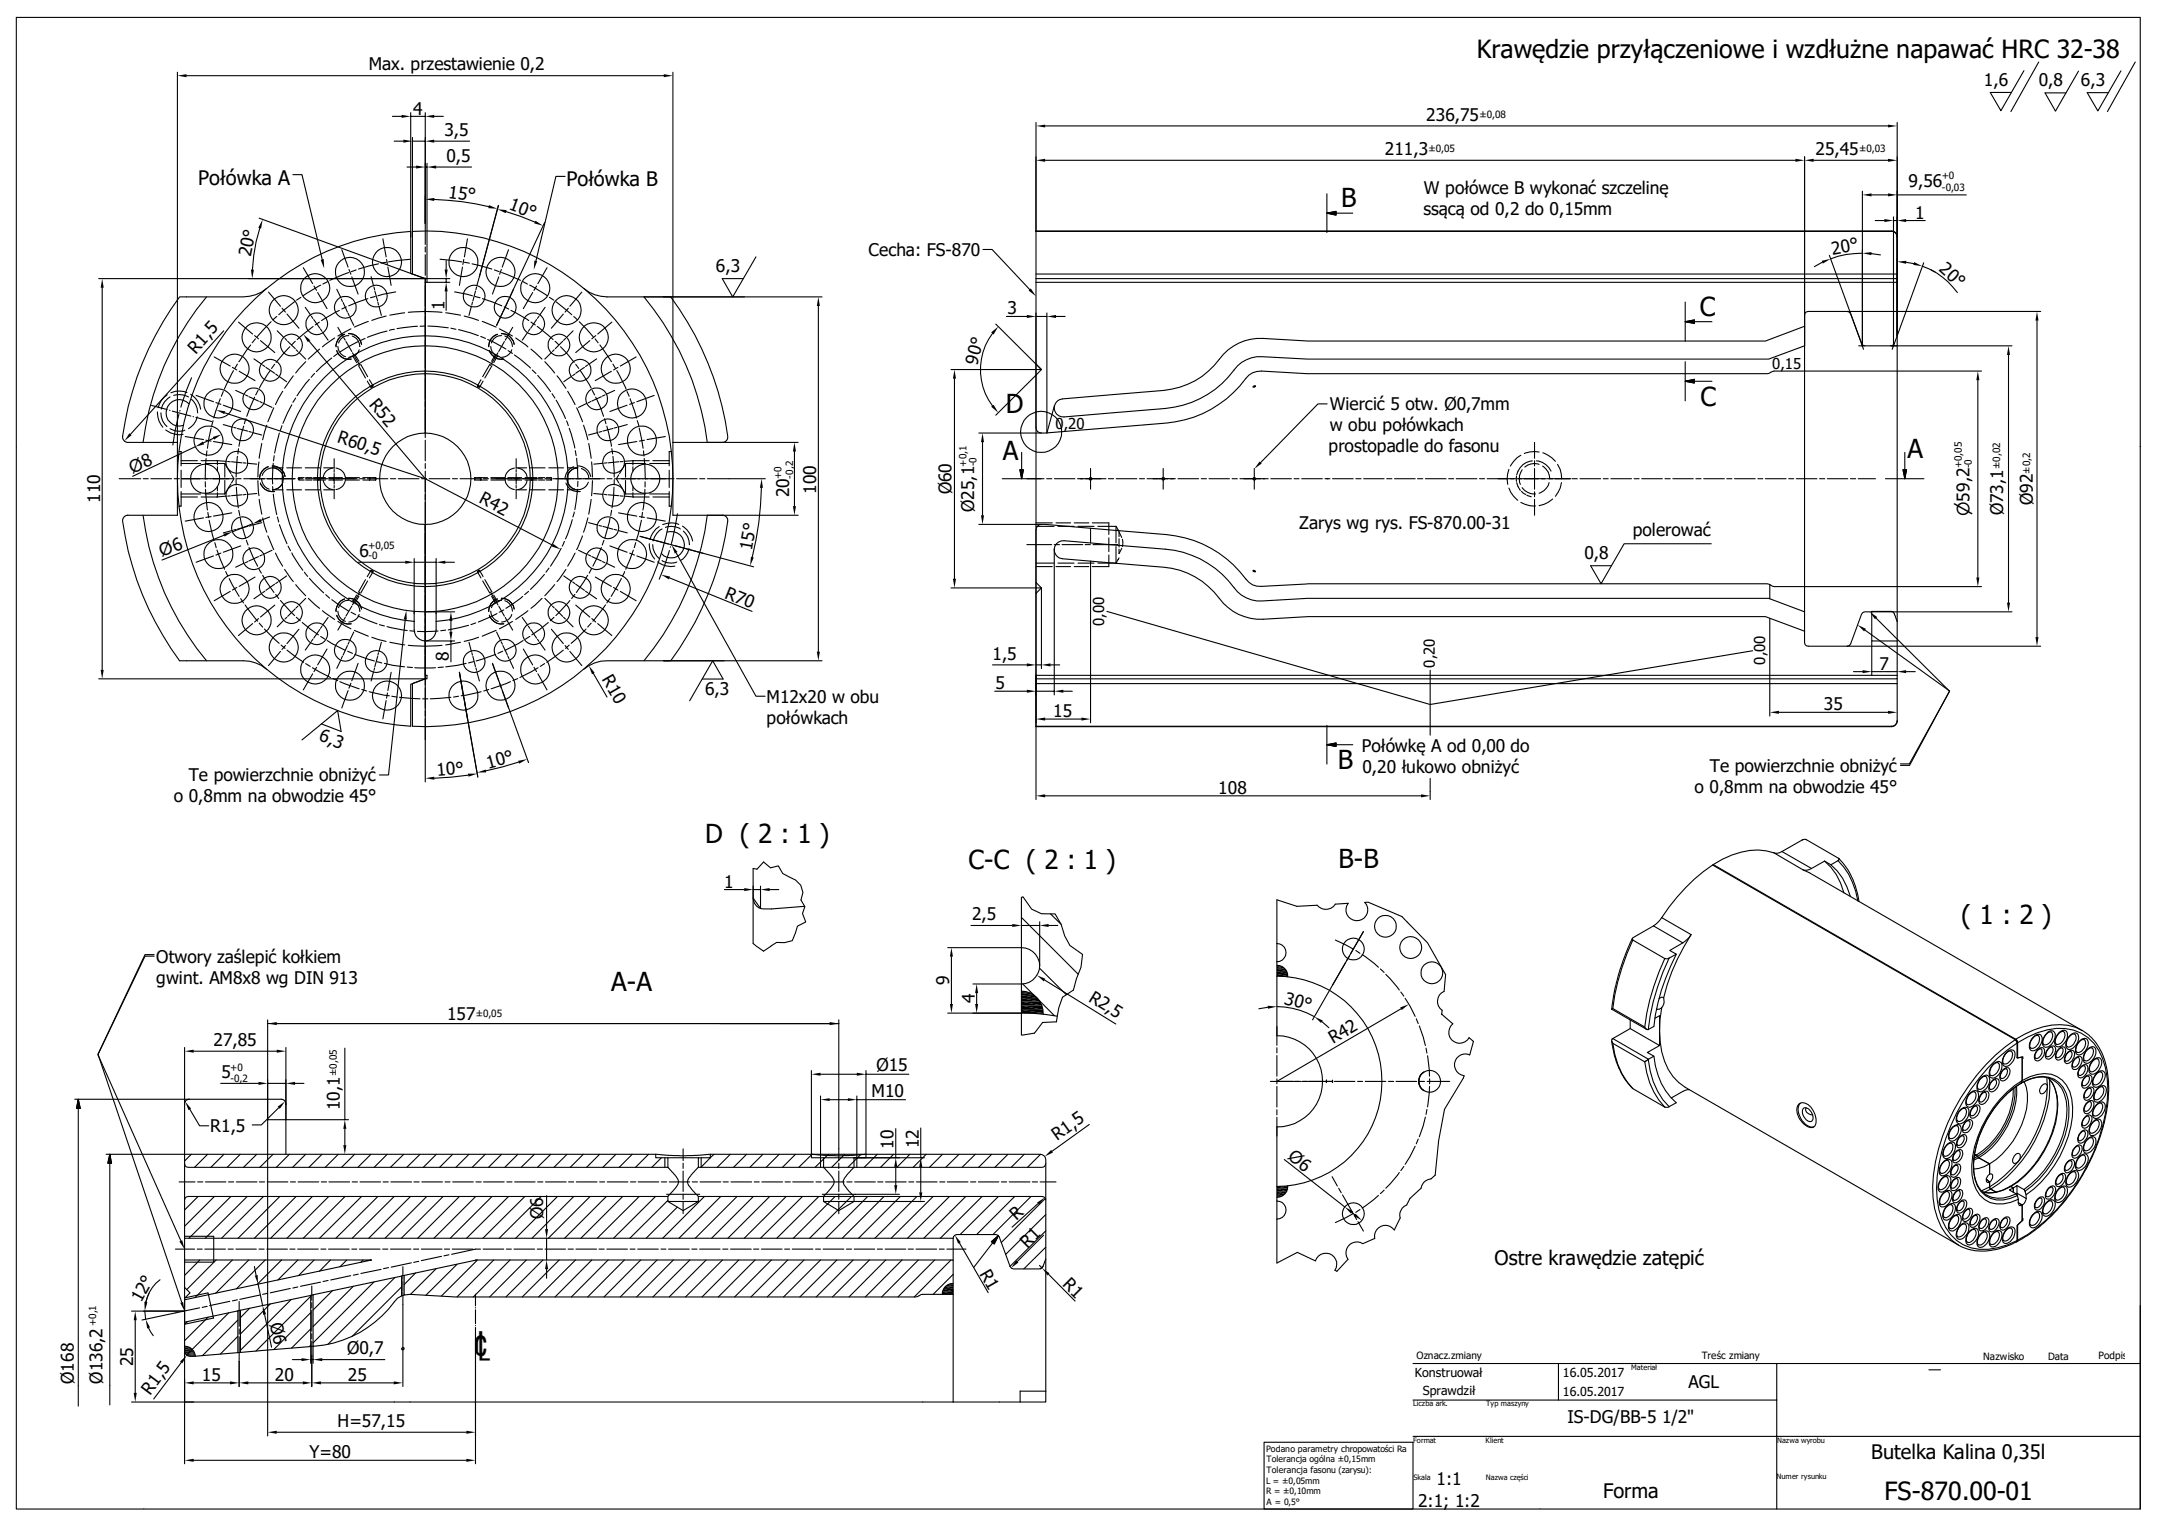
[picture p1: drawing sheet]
<svg xmlns="http://www.w3.org/2000/svg" width="420mm" height="297mm" viewBox="0 0 420 297" stroke-linecap="round" stroke-linejoin="round" font-family="sans-serif">
<defs><g id="words">
<text font-size="6.6" x="91.7" y="264.7">q</text>
<g font-size="5.1">
<text x="261.1" y="40.3">B</text>
<text x="331" y="61.4">C</text>
<text x="195.9" y="80.4">D</text>
<text x="331.1" y="79">C</text>
<text x="195.3" y="89.4">A</text>
<text x="371.4" y="89.2">A</text>
<text x="260.5" y="149.7">B</text>
<text x="137.3" y="164.1">D ( 2 : 1 )</text>
<text x="188.6" y="169.2">C-C ( 2 : 1 )</text>
<text x="260.6" y="168.9">B-B</text>
<text x="381.9" y="179.8">( 1 : 2 )</text>
<text x="119" y="192.8">A-A</text>
</g>
<g font-size="4.9">
<text x="287.5" y="11.2">Krawędzie przyłączeniowe i wzdłużne napawać HRC 32-38</text>
<text x="366.9" y="292">FS-870.00-01</text>
</g>
<g font-size="3.9">
<text x="38.6" y="36">Połówka A</text>
<text x="110.3" y="36.3">Połówka B</text>
<text x="291" y="246.3">Ostre krawędzie zatępić</text>
<text x="364.4" y="284">Butelka Kalina 0,35l</text>
<text x="312.1" y="291.5">Forma</text>
</g>
<g font-size="3.4">
<text x="71.8" y="13.7">Max. przestawienie 0,2</text>
<text x="386.3" y="16.7">1,6</text>
<text x="397" y="16.8">0,8</text>
<text x="405.2" y="16.8">6,3</text>
<text x="80.4" y="22.3">4</text>
<text x="277.7" y="23.5">236,75</text>
<text x="86.5" y="26.5">3,5</text>
<text x="86.9" y="31.5">0,5</text>
<text x="269.7" y="30.2">211,3</text>
<text x="353.5" y="30.2">25,45</text>
<text x="87.2" y="38.5" transform="rotate(7 87.2 38.5)">15°</text>
<text x="98.9" y="40.8" transform="rotate(20 98.9 40.8)">10°</text>
<text x="277.2" y="41.9">ssącą od 0,2 do 0,15mm</text>
<text x="277.2" y="37.8">W połówce B wykonać szczelinę</text>
<text x="371.6" y="36.3">9,56</text>
<text x="372.9" y="42.6">1</text>
<text x="48.8" y="50.1" transform="rotate(-79 48.8 50.1)">20°</text>
<text x="139.4" y="53">6,3</text>
<text x="169.1" y="49.9">Cecha: FS-870</text>
<text x="356.8" y="49.6" transform="rotate(-10 356.8 49.6)">20°</text>
<text x="377.4" y="52.6" transform="rotate(42 377.4 52.6)">20°</text>
<text x="86.5" y="60.4" transform="rotate(-90 86.5 60.4)">1</text>
<text x="196.2" y="61.2">3</text>
<text x="38.1" y="69" transform="rotate(-48 38.1 69)">R1,5</text>
<text x="190.2" y="71.2" transform="rotate(-74 190.2 71.2)">90°</text>
<text x="71.8" y="78.9" transform="rotate(50 71.8 78.9)">R52</text>
<text x="258.9" y="79.9">Wiercić 5 otw. Ø0,7mm</text>
<text x="258.9" y="83.9">w obu połówkach</text>
<text x="65.5" y="86.1" transform="rotate(18 65.5 86.1)">R60,5</text>
<text x="258.7" y="88.1">prostopadle do fasonu</text>
<text x="25.8" y="92.2" transform="rotate(-25 25.8 92.2)">Ø8</text>
<text x="19.5" y="97.9" transform="rotate(-90 19.5 97.9)">110</text>
<text x="93.1" y="97.7" transform="rotate(28 93.1 97.7)">R42</text>
<text x="153.6" y="96.8" transform="rotate(-90 153.6 96.8)">20</text>
<text x="158.9" y="96.1" transform="rotate(-90 158.9 96.1)">100</text>
<text x="185.3" y="96.2" transform="rotate(-90 185.3 96.2)">Ø60</text>
<text x="189.7" y="99.7" transform="rotate(-90 189.7 99.7)">Ø25,1</text>
<text x="390" y="100.3" transform="rotate(-90 390 100.3)">Ø73,1</text>
<text x="395.8" y="98.3" transform="rotate(-90 395.8 98.3)">Ø92</text>
<text x="146.4" y="107.2" transform="rotate(-80 146.4 107.2)">15°</text>
<text x="253" y="103">Zarys wg rys. FS-870.00-31</text>
<text x="317.9" y="104.3">polerować</text>
<text x="31.5" y="108.5" transform="rotate(-22 31.5 108.5)">Ø6</text>
<text x="70" y="108.4">6</text>
<text x="308.5" y="108.8">0,8</text>
<text x="141" y="116.3" transform="rotate(22 141 116.3)">R70</text>
<text x="87.4" y="128.6" transform="rotate(-90 87.4 128.6)">8</text>
<text x="193.3" y="128.4">1,5</text>
<text x="366" y="130.4">7</text>
<text x="117.1" y="132.2" transform="rotate(60 117.1 132.2)">R10</text>
<text x="137.3" y="135.3">6,3</text>
<text x="149.3" y="136.7">M12x20 w obu</text>
<text x="193.8" y="134.2">5</text>
<text x="149.3" y="140.8">połówkach</text>
<text x="205.1" y="139.5">15</text>
<text x="355.1" y="138.2">35</text>
<text x="62" y="144.1" transform="rotate(21 62 144.1)">6,3</text>
<text x="95" y="149.6" transform="rotate(-15 95 149.6)">10°</text>
<text x="265.1" y="146.4">Połówkę A od 0,00 do</text>
<text x="36.7" y="152.1">Te powierzchnie obniżyć</text>
<text x="85.1" y="151.1" transform="rotate(-5 85.1 151.1)">10°</text>
<text x="237.2" y="154.5">108</text>
<text x="265.3" y="150.5">0,20 łukowo obniżyć</text>
<text x="329.9" y="154.3">o 0,8mm na obwodzie 45°</text>
<text x="332.9" y="150.2">Te powierzchnie obniżyć</text>
<text x="33.8" y="156.2">o 0,8mm na obwodzie 45°</text>
<text x="141" y="172.8">1</text>
<text x="189.3" y="179.2">2,5</text>
<text x="30.4" y="187.4">Otwory zaślepić kołkiem</text>
<text x="30.4" y="191.4">gwint. AM8x8 wg DIN 913</text>
<text x="184.8" y="191.7" transform="rotate(-90 184.8 191.7)">9</text>
<text x="189.8" y="195.3" transform="rotate(-90 189.8 195.3)">4</text>
<text x="211.8" y="194.8" transform="rotate(32 211.8 194.8)">R2,5</text>
<text x="249.9" y="195.3" transform="rotate(15 249.9 195.3)">30°</text>
<text x="41.6" y="203.6">27,85</text>
<text x="87" y="198.5">157</text>
<text x="259.6" y="203.2" transform="rotate(-30 259.6 203.2)">R42</text>
<text x="43.1" y="209.8">5</text>
<text x="170.6" y="208.4">Ø15</text>
<text x="169.7" y="213.6">M10</text>
<text x="40.9" y="220.3">R1,5</text>
<text x="66.2" y="216.1" transform="rotate(-90 66.2 216.1)">10,1</text>
<text x="174" y="223.6" transform="rotate(-90 174 223.6)">10</text>
<text x="178.9" y="223.5" transform="rotate(-90 178.9 223.5)">12</text>
<text x="205.8" y="222.2" transform="rotate(-35 205.8 222.2)">R1,5</text>
<text x="250.5" y="225.4" transform="rotate(38 250.5 225.4)">Ø6</text>
<text x="105.8" y="237.2" transform="rotate(-90 105.8 237.2)">Ø6</text>
<text x="197.9" y="237.6" transform="rotate(-42 197.9 237.6)">R</text>
<text x="200.1" y="243" transform="rotate(-45 200.1 243)">R1</text>
<text x="190.7" y="247.9" transform="rotate(60 190.7 247.9)">R1</text>
<text x="206.8" y="250.1" transform="rotate(45 206.8 250.1)">R1</text>
<text x="27.5" y="253.7" transform="rotate(-61 27.5 253.7)">12°</text>
<text x="52.5" y="257.7" transform="rotate(78 52.5 257.7)">Ø6</text>
<text x="67.6" y="263.6">Ø0,7</text>
<text x="14.4" y="269.4" transform="rotate(-90 14.4 269.4)">Ø168</text>
<text x="19.9" y="269.3" transform="rotate(-90 19.9 269.3)">Ø136,2</text>
<text x="25.9" y="265.9" transform="rotate(-90 25.9 265.9)">25</text>
<text x="39.3" y="268.7">15</text>
<text x="53.5" y="268.7">20</text>
<text x="67.7" y="268.7">25</text>
<text x="29.2" y="271.7" transform="rotate(-53 29.2 271.7)">R1,5</text>
<text x="328.8" y="270.2">AGL</text>
<text x="65.7" y="277.8">H=57,15</text>
<text x="305.2" y="276.9">IS-DG/BB-5 1/2&quot;</text>
<text x="60.2" y="283.8">Y=80</text>
<text x="276.1" y="293.2">2:1; 1:2</text>
<text x="279.7" y="289.1">1:1</text>
</g>
<text font-size="3.3" x="383.5" y="100.5" transform="rotate(-90 383.5 100.5)">n59,2</text>
<g font-size="2.9">
<text x="345.1" y="71.8">0,15</text>
<text x="205.5" y="83.5">0,20</text>
<text x="215" y="121.9" transform="rotate(-90 215 121.9)">0,00</text>
<text x="279.4" y="130" transform="rotate(-90 279.4 130)">0,20</text>
<text x="343.7" y="129.4" transform="rotate(-90 343.7 129.4)">0,00</text>
</g>
<g font-size="2.4">
<text x="275.5" y="268">Konstruował</text>
<text x="304.3" y="268.1">16.05.2017</text>
<text x="277.1" y="271.5">Sprawdził</text>
<text x="304.3" y="271.7">16.05.2017</text>
</g>
<g font-size="1.9">
<text x="288.1" y="23">±0,08</text>
<text x="278.1" y="29.7">±0,05</text>
<text x="362" y="29.7">±0,03</text>
<text x="378.1" y="34.8">+0</text>
<text x="378.1" y="37.1">-0,03</text>
<text x="152.2" y="93.2" transform="rotate(-90 152.2 93.2)">+0</text>
<text x="154.4" y="93.1" transform="rotate(-90 154.4 93.1)">-0,2</text>
<text x="188.2" y="90.8" transform="rotate(-90 188.2 90.8)">+0,1</text>
<text x="190.2" y="90.7" transform="rotate(-90 190.2 90.7)">-0</text>
<text x="382" y="91.2" transform="rotate(-90 382 91.2)">+0,05</text>
<text x="384" y="91.1" transform="rotate(-90 384 91.1)">-0</text>
<text x="389.5" y="91.3" transform="rotate(-90 389.5 91.3)">±0,02</text>
<text x="395.3" y="92.2" transform="rotate(-90 395.3 92.2)">±0,2</text>
<text x="71.7" y="106.9">+0,05</text>
<text x="71.8" y="108.9">-0</text>
<text x="92.6" y="198">±0,05</text>
<text x="44.8" y="208.4">+0</text>
<text x="65.6" y="209.5" transform="rotate(-90 65.6 209.5)">±0,05</text>
<text x="44.9" y="210.6">-0,2</text>
<text x="18.7" y="258.1" transform="rotate(-90 18.7 258.1)">+0,1</text>
<text x="275.8" y="264.5">Oznacz.zmiany</text>
<text x="331.3" y="264.5">Treśc zmiany</text>
<text x="386.2" y="264.7">Nazwisko</text>
<text x="398.8" y="264.7">Data</text>
<text x="408.6" y="264.5">Podpis</text>
</g>
<g font-size="1.7">
<text x="246.5" y="282.6">Podano parametry chropowatości Ra</text>
<text x="246.6" y="284.6">Tolerancja ogólna ±0,15mm</text>
<text x="246.6" y="286.7">Tolerancja fasonu (zarysu):</text>
<text x="246.5" y="288.8">L = ±0,05mm</text>
<text x="246.5" y="290.9">R = ±0,10mm</text>
<text x="246.6" y="292.9">A = 0,5°</text>
</g>
<g font-size="1.4">
<text x="317.6" y="266.6">Materiał</text>
<text x="275.1" y="273.7">Liczba ark.</text>
<text x="289.4" y="273.7">Typ maszyny</text>
<text x="275.1" y="280.8">Format</text>
<text x="289.3" y="280.8">Klient</text>
<text x="346" y="280.9">Nazwa wyrobu</text>
<text x="275.2" y="288">Skala</text>
<text x="289.3" y="288">Nazwa części</text>
<text x="345.9" y="287.8">Numer rysunku</text>
</g>
</g></defs>
<g fill="none" stroke="#000" stroke-width=".21">
<path d="M3.2 3.4h413.5v290.3h-413.5zM34.5 14.1v72M36.3 14.7h92.9M131 14.1v72M394.1 13.8l-4.5 7.7-2.1-3.5h4.1M397 12.1l-5.5 9.6M404.7 13.8l-4.5 7.8-2-3.5h4.1M413 13.8l-4.5 7.8-2.1-3.6h4.1M415.8 12.1l-5.5 9.6M57 34h1.8l3.9 16.5M76.4 22.6h1.8M76.8 27.5h1.7"/>
<path d="M79.2 32.5h1.8M80 21.9v31.3l2.8 1M80 22.6h2.8M80.3 26.8v19.3M80.3 27.5h2.5M82.8 21.9v25.7M82.8 32.5h.3M83.1 31.8v22.4h4.5M84.5 38.8a52.2 52.2 0 0 1 10.7 1.4M84.5 27.5h6.9M84.5 22.6h1.8M84.9 32.5h6.9"/>
<path d="M97.1 40l-4.3 15.6M110 34.3h-1.8l-3.8 16.5M201.7 23.8v21.2M203.5 31.2h146.1M203.5 24.5h164.1M258.4 37.7v7.6M351.4 30.5v36.8M353.1 31.2h14.5M362.6 37.2v30.1M364.4 37.9h3.2M369.4 23.8v97.1M369.4 37.9h13.5"/>
<path d="M19.2 54.2h63.6M19.9 56v74.4M40.2 57.8a55.1 55.1 0 0 0-12.3 28.3M50.5 42.5l29.8 10.8M50.6 44.4l-.7 2.6-.5 2.7-.3 2.8M51.9 56.1a7 7 0 0 1-4.5 1.7h-12.4a57.1 57.1 0 0 0-11.1 27.5v.1a1.01 1.01 0 0 0 1 .7h9.6M52.3 56.9l2.3 2.7M54.9 60l.7 .7M57.4 58.7l-3.1 2.6M58.6 57.9l-.9 .5M59.1 52.1l1.8 3.1M59.4 59.8l1.1 1.5"/>
<path d="M61.1 55.7l.5 .8M61.8 56.9l1.9 3.2M62.4 55.5l-3.4 2.1M63.8 54.8l-.9 .5M65.6 56.3l.8 1.7M66.5 58.2l.2 .5M66.5 48.6l1.3 3.4M66.8 58.9l.8 1.8M67.4 59.7l-.9 .5M67.9 53l-3.7 1.6M67.9 52.5l.4 .9M68.5 53.9l1.2 3.3"/>
<path d="M69.3 52.5l-.9 .4M71.6 58.1l-3.7 1.4M72.3 53.8l.4 1.8M72.8 55.9l.1 .5M73 56.6l.5 2M73.1 57.7l-1 .3M73.6 58.8l.1 .6M73.7 51.4l-3.9 1M73.8 59.6l.5 1.8M74.5 46.5l.7 3.5M75.2 51.1l-1 .1M75.3 50.5l.1 1"/>
<path d="M75.5 52l.7 3.5M77 56.8l-3.4 .8M79.9 50.5l-4.3 .5M80 45a48.2 48.2 0 0 0-45.5 48.2 48.2 48.2 0 0 0 45.5 48.2v-8.2l2.8-1.1M82.8 48v1.1M82.8 49.6v4M82.8 54.1v13M82.8 54.2l-2.5-.9v-8.3a48.2 48.2 0 0 1 50.7 48.2 48.2 48.2 0 0 1-50.7 48.2v-8.3l2.5-1M82.8 54.2h.3v.7M85.7 50.5l4.2 .5M86.9 50.7v1.8M86.9 54.2v.7"/>
<path d="M86.9 56.7v3.7M87.6 54.9h-4.8v29.4M88.5 56.8l3.5 .8M90 52l-.5 3.5M90.3 50.5l-.2 1M90.4 51.1l1 .1M91 46.5l-.6 3.5M91.8 59.6l-.5 1.8M91.9 51.4l3.9 1M92 58.8l-.1 .6M92.5 57.7l1 .3M92.6 56.6l-.5 2"/>
<path d="M92.8 55.9l-.1 .5M93.9 58.1l3.8 1.4M96.3 52.5l.9 .4M97.1 53.9l-1.2 3.3M97.6 52.5l-.3 .9M97.7 53l3.6 1.6M98.2 59.7l.9 .5M98.6 41.2l5.5 2M98.8 58.9l-.9 1.8M99 48.6l-1.2 3.4M99.1 58.2l-.2 .5M100 56.3l-.8 1.7"/>
<path d="M101.8 54.8l.9 .5M103.1 55.5l3.5 2.1M103.7 56.9l-1.8 3.2M104.5 55.7l-.5 .8M106 43.3l-9.3 20 .8-1.6M106.1 59.8l-1 1.5M106.5 52.1l-1.8 3.1M107 57.9l.8 .5M108.2 58.7l3.1 2.6M110.7 60l-.7 .7M113.3 56.9l-2.3 2.7M113.7 56.1a7 7 0 0 0 4.5 1.7h11"/>
<path d="M130.6 57.8a56.8 56.8 0 0 1 11.1 27.5l-.1 .1a1.03 1.03 0 0 1-.8 .7M147.2 50l-4.5 7.8-2.1-3.6h4.1M159.3 59.6v67.2M160.1 57.8h-34.7a55.5 55.5 0 0 1 12.3 28.3h17.7M191.4 48.6h1.8l7.3 7.7M201.7 45v9.2M201.7 53.3h167.7v.9M201.7 45h166.8a1.13 1.13 0 0 1 .9 1.1M201.7 54.2h167.7v.7M201.7 45h166.6a1.08 1.08 0 0 1 1.1 1M201.7 54.9h167.7M201.7 54.2v101.4"/>
<path d="M258.4 41.5l1.7-.4v.8zM258.4 41.5l1.7 .4v-.8l-1.7 .4h5M328.1 58.8v7.6M354.8 51.1l-1.5 .8M356.2 49.7l6.6 18.3M362.6 49.3a16.6 16.6 0 0 0-6.2 1.1M364.4 49.4l1.7 .2M365.1 42.9h1.8M368.7 42.2v25.1M368.7 42.9h.7M369.4 50.2v15.2l5.2-14.3M369.4 54.9v10.5l-.8 1.8-.4 .1h-5.1l-.4-.1-.2-.4-2.2-5.7-.2-.4-.4-.1"/>
<path d="M371.1 51.1l1.5 .2M371.1 42.9h3.8M374.3 51.8l2.5 1.2M376 52.5a15.3 15.3 0 0 1 5.1 4.4M29.5 78.9l3.1 .8M32.6 76.8a4.1 4.1 0 0 0-1.8 2.6M33 79.8l.1 .1M33.1 77.3a3.5 3.5 0 0 0-1.7 2.3M33.8 77a3.6 3.6 0 0 1 2.9 .3M35.1 79.9l-.1 .1M36.4 76.4a4 4 0 0 0-3.1 .1M36.8 78.6a2.58 2.58 0 0 0-4.4 1.1 2.58 2.58 0 0 0 3.3 3.1"/>
<path d="M37.1 76.8a4.1 4.1 0 0 1 2 2.8M37.3 73.5l-1 2.5-1.1 3.2M37.3 77.7a3.4 3.4 0 0 1 1.2 2.6M38.2 77l3.4 1.2M41.7 69.5l3.1 1.7M42 78.4l1 .3M42.9 77.6l-1.3 3.8M43.5 76.2l-.4 .9M43.5 78.9l3.4 1.2M43.6 64.4l-18.2 20.1M45.3 71.5l.8 .5M45.5 72.1l-1.8 3.6"/>
<path d="M45.9 76l1.6 .8M46.2 70.9l-.5 .8M46.4 62.7l2.8 2.3M46.6 72.3l3.1 1.8M47.8 76.9l.5 .2M48.5 77.2l1.8 .9M48.8 67.1l-2.3 3.3M49.4 69.9l1.6 1M49.6 65.3l.7 .7M49.6 77.3l-1.6 3.7M49.7 66l-.6 .7M50.2 76l-.4 .9"/>
<path d="M50.6 78.1l.5 .3M50.7 66.3l2.8 2.3M51.1 71l.5 .3M51.3 78.5l1.7 .8M51.8 71.5l1.7 1.1M52.6 72.1l-2.1 3.4M52.8 62.6l-2.8 3M53.3 79.4l-1.1 2.7M53.5 70.9l-.6 .8M53.7 72.8l.4 .3M53.9 61.6l-.8 .7M54 64.4l1.3 1.3"/>
<path d="M54.3 73.2l1.5 1.1M55 76.2l-1.4 2.5M55.5 65.9l.3 .4M55.9 61.1l2.3 2.8M56 66.4l1.5 1.5M56.4 67.5l-2.6 3M56.8 78.8l-1.7 3.6M57.1 73.2l-1.7 2.4M57.5 66.4l-.7 .7M57.6 77.5l-.6 .8M57.7 68.1l.3 .3M58.2 68.6l1.3 1.3"/>
<path d="M59.5 70.4l-1.9 2.2M60.2 66.4l22.6 26.8M60.2 73.8l-2.4 3.2M60.6 61.6l.3 .4M61 63.5l-3.1 2.6M61.1 62.2l1.2 1.7M61.3 72.7l-.7 .7M62.2 62.7l-.8 .5M62.2 67.9l-2.2 2M62.4 64.1l.3 .4M62.8 64.7l1.1 1.5M64.6 69.7l-3 2.6"/>
<path d="M65.2 65.8l-2.4 1.7M65.6 68.2a2.45 2.45 0 0 0 2.8 1.7M65.8 63.7l1 1.8M65.8 68.8l-.8 .6M65.8 67.4a2.1 2.1 0 0 0 1.5 2M66.1 60.4l-3.5 2M66.9 65.7l.3 .5M67.1 65.1a2.44 2.44 0 0 0-1.7 2.4M67.4 66.5l1.1 1.9M67.8 61l.2 .4M67.9 64.9a2.48 2.48 0 0 1 2.5 2.1M67.9 65.3a1.98 1.98 0 0 0-2 1.5"/>
<path d="M68.1 61.7l.8 1.6M68.3 64l-2.5 1.4M68.6 65.4a2.12 2.12 0 0 1 1.5 2M68.6 68.7l.3 .4M68.7 69.4l.7 1.2M69 69.4l1.1 1.7M69.2 69.1l.7 1.2M69.7 66.5l-3.5 2M69.8 71.2l1.4 2.4M69.9 68.1a2.12 2.12 0 0 1-2 1.5M70.1 67.4h.1M70.2 70.9l1.4 2.4"/>
<path d="M71.1 65.9l-1 .4M71.5 74.2l.7 1.2M71.7 62.6l-2.7 1.1M71.9 73.9l.7 1.2M72.4 75.1h.2l-.4 .3 .1-.2M75.2 61.5l-2.8 .9M75.4 64.4l-3.9 1.3M76.8 64.1l-1 .2M78.8 60.9l-2.9 .4M81.3 63.5l-4 .5M82.8 72.2v12.1M82.8 66.8v.5a25.9 25.9 0 0 0-25.9 24.8 25.9 25.9 0 0 0 23.7 26.9"/>
<path d="M82.8 72.2a21 21 0 0 0-21 21 21 21 0 0 0 21 21v-12.1M82.8 63.5h-1M82.8 73.2v-5.9a25.9 25.9 0 0 1 25.8 24.8 25.9 25.9 0 0 1-23.7 26.9M82.8 73.7v4M82.8 78.1v1.1M82.8 79.7v4M82.8 72.2a21 21 0 0 1 21 21 21 21 0 0 1-21 21M83.3 63.5l4 .3M86.1 60.8a31.9 31.9 0 0 0-6.6 0M86.8 60.9l2.9 .4M87.8 63.9l1 .2M89.3 64.2l3.8 1.1"/>
<path d="M90.4 61.5l2.8 .9M93.1 75.1h-.1l.2 .3h.2l-.1-.2M93.6 65.5l.9 .4M93.6 73.9l-.6 1.2M93.9 62.6l2.7 1.1M94.1 74.2l-.7 1.2M95 66.1l3.5 1.8M95.3 68.2a2.52 2.52 0 0 0 2.8 1.7M95.4 70.9l-1.4 2.4M95.5 67.4a2.1 2.1 0 0 0 1.5 2M95.8 71.2l-1.4 2.4M96.4 69.1l-.7 1.2"/>
<path d="M96.5 69.4l-1 1.7M96.8 69.4l-.7 1.2M96.9 65.1a2.4 2.4 0 0 0-1.7 2.4M96.9 68.7l-.2 .4M97.2 64l2.6 1.4M97.6 64.9a2.41 2.41 0 0 1 2.5 2.1M97.7 65.3a1.98 1.98 0 0 0-2 1.5M97.8 61l-.2 .4M98.2 66.5l-1.1 1.9M98.3 65.4a2.12 2.12 0 0 1 1.5 2M98.6 65.7l-.2 .5M98.9 68.2l.9 .6"/>
<path d="M99.5 60.4l3.5 2M99.7 68.1a2.12 2.12 0 0 1-2 1.5M99.8 63.7l-1 1.8M100.2 69.1l3.1 2.5M100.4 65.8l2.4 1.7M102.7 64.7l-1 1.5M103.2 64.1l-.3 .4M103.4 62.7l.8 .5M103.4 67.9l2.1 2M103.6 72l.8 .7M104.5 62.2l-1.2 1.7M104.6 63.5l3.1 2.6"/>
<path d="M104.7 73.1l2.5 3.1M104.9 61.6l-.3 .4M106.1 70.4l1.9 2.2M107.4 68.6l-1.3 1.3M107.5 76.6l.5 .9M107.9 68.1l-.3 .3M108.1 66.4l.7 .7M108.3 77.9l1.8 3.5M108.5 73.2l1.7 2.4M109.1 67.5l2.7 3M109.6 66.4l-1.5 1.5M109.7 61.1l-2.3 2.8"/>
<path d="M110.1 65.9l-.4 .4M110.5 76.2l1.5 2.5M111.3 73.2l-1.5 1.1M111.6 64.4l-1.3 1.3M111.7 61.6l.7 .7M111.9 72.8l-.4 .3M112.1 70.9l.6 .8M112.3 79.4l1.1 2.7M112.8 62.6l2.7 3M113 72.1l2.1 3.4M113.8 71.5l-1.7 1.1M114.3 78.5l-1.7 .8"/>
<path d="M114.4 71l-.4 .3M114.9 66.3l-2.8 2.3M115 78.1l-.4 .3M115.3 76l.5 .9M115.9 66l.6 .7M116 65.3l-.8 .7M116 77.3l1.5 3.7M116.2 69.9l-1.6 1M116.8 67.1l2.3 3.3M117.1 77.2l-1.9 .9M117.8 76.9l-.5 .2M119 72.3l-3.1 1.8"/>
<path d="M119.1 62.7l-2.7 2.3M119.3 70.9l.5 .8M119.7 76l-1.7 .8M120.1 72.1l1.8 3.6M120.3 71.5l-.8 .5M122.1 76.2l.4 .9M122.1 78.9l-3.4 1.2M122.7 77.6l1.3 3.8M123.5 78.4l-.9 .3M123.9 69.5l-3.1 1.7M127.4 77l-3.4 1.2M185.8 73.7v38.9"/>
<path d="M193.3 64.9a11.7 11.7 0 0 0 0 14.1M193.9 63.1l8.9 8.8h-17.6M196 61.6h3.9M201.7 61.6h2.1M201.7 73l-7.8 7.8M203.8 60.9v23.4l1.5-5.4M205.6 61.6h1.8M205.9 78.1l1-.5 19.7-1.6a15.5 15.5 0 0 0 11.6-7 9.8 9.8 0 0 1 7.8-3.1l8.7 .5h89l7.7-2.9v3.8l-7 2.6h-89.8l-8.8-.5a6.3 6.3 0 0 0-5.5 2.6 18.6 18.6 0 0 1-13.4 7.5l-19.7 1.7a1.77 1.77 0 0 1-1.8-1.1 1.77 1.77 0 0 1 .5-2zM244 75.3l.3-.2h.2l-.3 .3zM258.4 78.6h-1.8l-11.2 11.4M328.1 62.6l1.8-.3v.6zM328.1 74.2l1.8-.4v.7z"/>
<path d="M328.1 62.6l1.8 .3v-.6l-1.8 .3h5.2M328.1 74.2l1.8 .3v-.7l-1.8 .4h5.2M328.1 70.4v7.6M351.4 67.3v4.9h-6l-1.3 .5h-89.7l-8.8-.5a3.5 3.5 0 0 0-3 1.5 21.4 21.4 0 0 1-15.4 8.6l-23.7 2a1.3 1.3 0 0 1-1.8-1.1v-10.2l1.1-1.1-1.1-1M361.9 67.3h1.2M368.9 66.8l-.5 1.2M385.1 74v38.4M385.8 72.2h-34.4v42M391.1 69.1v48.2M391.8 67.3h-23.6M396.6 62.4v61.6M397.3 60.6h-45.2l-.4 .1-.2 .3-.1 .3"/>
<path d="M23.2 93.2h4.2M27.9 93.2h1M29.4 93.2h4M30.6 80.2a4.5 4.5 0 0 0 1.1 2.9M31.3 80.3a3.4 3.4 0 0 0 1.2 2.7M32.3 83.7a4.3 4.3 0 0 0 3.3 .8M33.1 83.4a3.2 3.2 0 0 0 2.9 .3M33.5 80l3.7 1M33.9 93.2h1M34.5 86.1v14.2h-9.6a1.07 1.07 0 0 0-1 1.2 59.6 59.6 0 0 0 11.1 27.1h12.4a7 7 0 0 1 4.5 1.7M34.8 80.6l-.7 3.3-.4 2.7M34.8 87.9h.5v2.8"/>
<path d="M35.3 96.1h3.8M35.3 90.2h3.8M35.3 96.7h3.1M35.3 89.7h3.1M35.3 91.5v3.4M35.3 95.7v2.8h-.5M36.1 85l3.5 .6M37.6 81.1h.1M38 87l-12.2 5.7M38.1 81.2l3.1 .8M38.4 81.1a3.3 3.3 0 0 1-1.7 2.3M39.2 89.7h3.1v.8"/>
<path d="M40 93.8v1M40 96.1h3.8M40 90.2h3.8M40 95.3l.4 4M40.1 85.7l1 .2M40.1 89.2l-.1 4.1M40.3 87.8l-.1 1M40.5 99.7l.1 1.1M41.1 83.3l-.7 3.9M41.5 81.9l-.3 .9M41.6 85.3l-2 .9M41.6 85.9l3.5 .6"/>
<path d="M42.2 89.7l1.9 .1M42.3 95.9v.8h-3.1M42.3 90.8v.9M42.3 94.7v.8M43.5 82.6l1.8 .5M43.8 80.3l39 12.9M43.8 90.2v2.7M43.8 93.5v2.6M43.8 90.2l.4 .8M44.1 96.6l-1.9 .1M44.2 95.4l-.4 .7M44.3 89.8l.5 .1"/>
<path d="M44.4 91.2l.6 1M44.8 96.5l-.5 .1M45 94.2l-.6 .9M45.1 89.9l2 .2M45.1 92.4l.5 .8-.5 .8M45.1 99.8l-3.5 .7M45.4 93.2h-10.1M45.5 83.2l.5 .1M45.9 93.2h1M46 93.3v1.1M46 94.8l.4 4M46.2 88.8l-.2 4"/>
<path d="M46.2 83.4l2 .5M46.4 87.3l-.1 1M46.5 99.3l.2 1M47.1 96.3l-2 .2M47.4 90.1h.5M47.5 82.9l-1 4M47.5 93.2h4.1M47.9 81.5l-.3 1M47.9 96.2l-.5 .1M48.1 90.2l1.9 .1M48.5 84l.4 .1M49.2 84.2l1.8 .5"/>
<path d="M50 96.1l-1.9 .1M50.2 93.6l.2 2.9M50.4 89.9l-.2 2.9M50.5 97.2l.5 2.9M50.7 94a2.43 2.43 0 0 0 2.8 1.7M50.9 93.2a2.19 2.19 0 0 0 1.5 2M51 86.3l-.5 2.9M51.9 82.8l-.8 2.8M51.9 93.2h5.6M52.2 90.8a2.44 2.44 0 0 0-1.7 2.4M53 90.7a2.42 2.42 0 0 1 2.5 2.1M53 91.1a2.1 2.1 0 0 0-1.9 1.4"/>
<path d="M53.1 94.7l.1 1M53.2 90.2l-.1 4M53.2 96.2l.7 4M53.4 88.7l-.1 1M53.7 91.2a1.99 1.99 0 0 1 1.5 2M53.9 95.1l-.8 .2h2M54.1 91.4l.8 .7M54.4 84.3l-.9 3.9M54.9 94.3l-.8 .7M54.9 82.8l-.3 1M55 92.3l.2 .9M55.1 93.9a2.12 2.12 0 0 1-2.1 1.4"/>
<path d="M55.1 91.1h-2l.8 .1M55.2 93.2l-.2 .8M55.2 93.1v.1M55.8 91.1h2.9M55.8 95.3h2.9M58 93.2h1M58.2 93l.1 .4M58.2 93v.4M58.2 93.4h1M58.2 93h1M59.4 91.1h2.9M59.4 95.3h2.9"/>
<path d="M59.5 93.2h4.3M59.5 93.4h1.2M59.5 93h1.2M61 93.4h2.4M61 93h2.4M61.9 93l.1 .4v-.4M62 93.1l.1-.1v.4l-.1-.1M62.9 93.5l.1 .3a2.24 2.24 0 0 0 1.8 1.5M63 91.1h2.1M63 95.3h2.1M64 93.2h5.5M64 93.4h2.7"/>
<path d="M64 93h2.7M64.8 91.1l-.4 .1a2.02 2.02 0 0 0-1.5 1.6M64.9 93l.1 .4v-.4M65.1 89.3v1.8M65.1 91.4v.5M65.1 92.2v2M65.1 94.5v.5M65.1 95.2v1.9M65.4 91.1a2.11 2.11 0 0 1 1.9 2.1 2.11 2.11 0 0 1-1.9 2.1M67.4 93.4h2.6M67.4 93h2.6M70 93.2h1"/>
<path d="M70.7 93.4h1.6M71.5 93.2h4M72.3 93h-.3v.4v-.4h-1.3M72.4 93.4h.4M72.4 93h.4M72.9 93.4h.3M72.9 93h.3M73.2 93v.4zM76 93.2h1M77.6 93.2h4M82.1 93.2h1M82.8 93.2l24.8 12.9"/>
<path d="M82.8 84.3a8.9 8.9 0 0 0-8.9 8.9 8.9 8.9 0 0 0 8.9 8.9M82.8 84.2v1M82.8 85.7v4M82.8 90.2v1M82.8 91.7v60.5M82.8 84.3a8.9 8.9 0 0 1 8.9 8.9 8.9 8.9 0 0 1-8.9 8.9M83.6 93.2h4M88.1 93.2h1M89.6 93.2h4M92.4 93.4h.4M92.4 93h.4M92.4 93v.4z"/>
<path d="M92.8 93.4h.4M92.8 93h.4M93.3 93.4h1.6M93.3 93h1.6M93.6 93v.4zM94.1 93.2h1M95.6 93.2h5.9M95.6 93.4h2.7M95.6 93h2.7M98.9 93.4h2.7M98.9 93h2.7M100.2 91.1a2.12 2.12 0 0 0-1.9 2.1 2.12 2.12 0 0 0 1.9 2.1"/>
<path d="M100.5 91.4v.5M100.5 92.2v2M100.5 94.5v.5M100.5 95.2v1.9M100.5 89.3v1.8M100.5 91.1h2M100.5 95.3h2M100.5 93l.1 .4v-.4M100.8 91.1a1.97 1.97 0 0 1 1.8 1.7M101.6 93.2h4M102.2 93.4h2.4M102.2 93h2.4"/>
<path d="M102.6 93.5a2.15 2.15 0 0 1-1.8 1.8M103.3 91.1h2.8M103.3 95.3h2.8M103.5 93.1l.1-.1-.1 .4v-.1M103.6 93v.4v-.4M104.9 93.4h1.1M104.9 93h1.1M106.1 93.2h1M106.3 93h1.1M106.8 91.1h2.9M106.8 95.3h2.9M107.3 93l.1 .4h-1.1"/>
<path d="M107.4 93v.4M107.7 93.2h10M110.2 94a2.45 2.45 0 0 0 2.8 1.7M110.3 81.9l.4 .9M110.4 93.2a2.19 2.19 0 0 0 1.5 2M110.4 91.1h2.1M110.4 95.3h2.1M110.6 92.3l-.2 .9 .2 .8M110.7 94.3l.7 .7M110.8 83.4l1.1 3.8M111.4 91.4l-.7 .7M111.7 91.2l.8-.1a2.1 2.1 0 0 0-2 1.4"/>
<path d="M111.7 90.8a2.34 2.34 0 0 0-1.6 2.4M111.8 99.7l-.3 .9M112 87.7l.2 1M112.3 89.2l.2 3.9M112.5 95.2l-.6 4M112.5 90.7a2.49 2.49 0 0 1 2.5 2.1M112.5 93.7v1M113.2 91.2a2.03 2.03 0 0 1 1.4 2M113.6 82.8l.9 2.8M114.6 93.9a2.1 2.1 0 0 1-2.9 1.2M114.6 86.3l.5 2.9M115.1 97.2l-.5 2.9"/>
<path d="M115.2 89.9l.2 2.9M115.4 93.6l-.2 2.9M115.6 96.1l1.8 .1M116.4 84.2l-1.8 .5M117.1 84l-.5 .1M117.4 90.2l-1.8 .1M117.7 96.2l.5 .1M117.7 81.5l.3 1M118.2 82.9l.8 4M118.2 90.1h-.5M118.2 93.2h1M118.4 96.3l2.1 .2"/>
<path d="M119.1 99.3l-.2 1M119.1 87.3l.2 1M119.3 83.4l-1.9 .5M119.3 88.8l.3 4M119.5 94.8l-.3 4M119.6 93.3v1.1M119.7 93.2h11.5M120.1 83.2l-.5 .1M120.4 99.8l3.6 .7M120.5 89.9l-2.1 .2M120.5 92.4l-.5 .8 .5 .8M120.7 94.2l.5 .9"/>
<path d="M120.7 96.5l.5 .1M121.2 91.2l-.5 1M121.2 89.8l-.5 .1M121.3 95.4l.5 .7M121.5 96.6l1.9 .1M121.8 96.1h3.8M121.8 90.2h3.8M121.8 90.2v2.7M121.8 93.5v2.6M121.8 90.2l-.5 .8M122.1 82.6l-1.7 .5M123.2 95.9v.8h3.2"/>
<path d="M123.2 90.8v.9M123.2 94.7v.8M123.4 89.7l-1.9 .1M124 85.9l-3.6 .6M124.1 81.9l.3 .9M124.5 83.3l.7 3.9M125.1 99.7l-.1 1.1M125.3 87.8l.1 1M125.4 89.2l.2 4.1M125.5 85.7l-1 .2M125.6 95.3l-.4 4M125.6 93.8v1"/>
<path d="M126.4 89.7h-3.2v.8M126.5 96.1h3.8M126.5 90.2h3.8M127.1 96.7h3.2M127.1 89.7h3.2M129.5 85l-3.5 .6M130.3 95.7v2.8h.1M130.3 91.5v3.4M130.4 87.9h-.1v2.8M130.5 87.9h.2M130.5 98.5h.2M131 86.1v14.2h9.6a1.01 1.01 0 0 1 1.1 1.2 59.6 59.6 0 0 1-11.1 27.1h-1.4"/>
<path d="M131 86.1h9.6M131.7 93.2h4M131.9 100l-1.2 5.8M136.2 93.2h1M137.8 93.2h11.2M148.3 95a60.3 60.3 0 0 1-1.8 13.4M154.7 87.9v10.6M190.6 84.3h12.2M191.3 86.1v14.2M195.2 93.2h8.1M198.6 91.4h.7l-.4 1.8zM198.9 88.1v5.1l-.3-1.8h.7l-.4 1.8"/>
<path d="M203.8 93.2h1M205.3 93.2h4M209.8 93.2h5.5M212.3 94.2v1M212.3 93.9v.2M212.3 92.7v1M212.3 92.2v.3M212.3 91.2v.9M215.8 93.2h1M217.3 93.2h4.1M221.9 93.2h.9M223.4 93.2h4"/>
<path d="M226.5 94.2v1M226.5 91.2v.9M226.5 92.2v.3M226.5 92.7v1M226.5 93.9v.2M228.9 93.2h-1.4M229.4 93.2h4M233.9 93.2h1M235.4 93.2h4M239.9 93.2h1M241.4 93.2h5.5M244.2 93.9v.2"/>
<path d="M244.2 92.7v1M244.2 92.2v.3M244.2 91.2v.9M244.2 94.2v1M247.4 93.2h4.1M252 93.2h.9M253.4 93.2h4.1M258 93.2h1M259.5 93.2h4M264 93.2h1M265.5 93.2h4M270 93.2h1"/>
<path d="M271.5 93.2h4M276 93.2h1M277.5 93.2h4.1M282.1 93.2h.9M283.5 93.2h4.1M288.1 93.2h1M289.6 93.2h5.5M293.8 91.4a5 5 0 0 0-.2 2.9M293.8 95a5.2 5.2 0 0 0 1.7 2.4M295.3 92.7v1M295.3 93.9l.3 .8 .4 .7M296.1 88.6a5.5 5.5 0 0 0-2 2.1"/>
<path d="M296.1 97.8a4.7 4.7 0 0 0 2.9 .7M296.2 95.6l.9 .7M296.4 91.4a2.83 2.83 0 0 0-.4 2.9M296.4 94.9a2.96 2.96 0 0 0 2.6 1.2M297.3 96.4l.9 .3M298.4 89.7a3.5 3.5 0 0 0-3.1 2.7M298.8 86.1v3.1M298.8 89.7v1M298.8 91.2v4M298.8 95.7v1M298.8 97.2v3.1M299.2 89.7a3.4 3.4 0 0 1 2.8 2"/>
<path d="M299.7 90.4a2.94 2.94 0 0 0-2.8 .5M299.7 88a5.4 5.4 0 0 0-2.9 .3M300.4 90.7a2.99 2.99 0 0 1 1.4 2.5M300.4 88.1a5.8 5.8 0 0 1 2.5 1.7M301.1 93.2h-5.8M301.6 93.9a2.98 2.98 0 0 1-1.9 2.1M302.3 97.1a5 5 0 0 1-2.6 1.3M303.3 90.4a4.6 4.6 0 0 1 .8 2.8v-.1M304 93.9a5.1 5.1 0 0 1-1.1 2.7M305.9 93.2h-4.6M306.1 93.2h1M307.6 93.2h4.1"/>
<path d="M312.2 93.2h.9M313.6 93.2h4.1M318.2 93.2h1M319.7 93.2h4M324.2 93.2h1M325.7 93.2h4M330.2 93.2h1M331.7 93.2h4M336.2 93.2h1M337.7 93.2h4.1M342.3 93.2h.9M343.7 93.2h4.1"/>
<path d="M348.3 93.2h1M349.8 93.2h4M354.3 93.2h1M355.8 93.2h4M360.3 93.2h1M361.8 93.2h3.4M367.1 93.2h7.5M370.5 91.4h.7l-.3 1.8zM370.9 88.1v5.1l-.4-1.8h.7l-.3 1.8M27.9 100.3a55.1 55.1 0 0 0 12.3 28.3M39.6 100.8l-3.5 .6M40.7 101.3l1 3.9"/>
<path d="M41.1 100.5l-1 .2M41.6 108.2l-3.4 1.2M41.8 105.6l.3 1M42.2 107.1l1.5 3.7M43 107.7l-1 .3M43.6 104.2l-12.1 4.8M43.9 111.3l.5 .8M44.6 112.6l2 3.5M44.8 115.1l-3.1 1.8M45.3 103.3l-1.8 .4M46 103l-.5 .2M46.1 114.3l-.8 .6"/>
<path d="M46.8 100.8l1 3.9M46.9 106.3l-3.4 1.2M46.9 116.5l.5 .8M47.5 109.6l-1.6 .8M47.7 117.7l2.5 3.2M48 105.2l.3 .9M48.2 102.4l-2 .6M48.3 109.3l-.5 .2M48.5 106.6l1.7 3.6M48.9 102.3l-.4 .1M49.2 101.9l-3.9 1.6M49.7 112.3l-3.1 1.8"/>
<path d="M50.3 108.3l-1.8 .9M50.4 110.7l.5 .8M51 115.5l-1.6 1M51 101.7l-1.8 .5M51.1 108l-.5 .2M51.1 112l2.2 3.3M51.1 100.8l.8 2.8M51.6 115.1l-.5 .3M52.2 104.3l1.1 2.7M52.5 100.6l-1.7 .7M53 107.1l-1.7 .8M53.5 113.7l-1.7 1.2"/>
<path d="M53.5 117.8l-2.8 2.3M53.6 107.7l1.4 2.5M53.7 115.7l.6 .8M54 100.6l.3 1M54.1 113.3l-.4 .3M54.4 102.1l1.5 3.7M54.6 116.9l2.8 2.9M55.4 110.8l1.7 2.4M55.8 112.1l-1.5 1.1M56.1 106.3l.5 .9M56.8 107.6l2.2 3.4M57.5 118.5l-1.5 1.5"/>
<path d="M57.6 113.8l1.9 2.2M58 118l-.3 .3M59.3 111.4l.6 .8M59.5 116.5l-1.3 1.3M60 116.5l2.2 1.9M60.2 112.6l2.8 2.8M62.8 118.9l2.4 1.7M63.4 115.7l.8 .7M64.6 116.7l3.3 2.3M65.6 119.8a2.45 2.45 0 0 0 2.8 1.6M65.8 119a2.1 2.1 0 0 0 1.5 1.9M67.1 116.6a2.44 2.44 0 0 0-1.7 2.4"/>
<path d="M67.9 116.5a2.48 2.48 0 0 1 2.5 2M67.9 116.8a1.98 1.98 0 0 0-2 1.5M68.4 119.2l.9 .4M68.5 118l-1.1 1.9M68.6 116.9a2.12 2.12 0 0 1 1.5 2.1v-.1M68.9 117.3l-.3 .4M69.4 115.8l-.7 1.2M69.7 119.9l3.7 1.5M69.8 109.4h9.1M69.9 116l-.7 1.3M69.9 119.6a2.12 2.12 0 0 1-2 1.5M70.1 115.2l-1.1 1.8"/>
<path d="M71.2 112.8l-1.4 2.4M71.6 113.1l-1.4 2.3M72.2 111l-.7 1.2M72.3 111.2v-.2l.3 .3h-.2M72.6 111.3l-.7 1.2M80.6 119v1.9M80.6 119l2.2 .1M80.6 108.7v10.8M80.6 109.4h4.3M82.8 102.1v17M82.8 119.1h5.7M84.9 119v1.9"/>
<path d="M84.9 119l-2.1 .1M84.9 108.7v10.8M86.7 109.4h1.8M93 111.3l.6 1.2M93.3 111.2v-.2l-.3 .2 .1 .1M93.4 111l.7 1.2M94 113.1l1.4 2.3M94.4 112.8l1.4 2.4M95.3 119.8a2.52 2.52 0 0 0 2.8 1.6M95.5 115.2l1 1.8M95.5 119a2.1 2.1 0 0 0 1.5 1.9M95.7 116l.7 1.3"/>
<path d="M96.1 115.8l.7 1.2M96.7 117.3l.2 .4M96.8 119.4l-3.7 1.7M96.9 116.6a2.4 2.4 0 0 0-1.7 2.4M97.1 118l1.1 1.9M97.6 116.5a2.41 2.41 0 0 1 2.5 2M97.7 116.8a1.98 1.98 0 0 0-2 1.5M98.1 118.7l-.9 .5M98.3 116.9a2.12 2.12 0 0 1 1.5 2.1M99.7 119.6a2.12 2.12 0 0 1-2 1.5M101.8 116.1l-3.3 2.3M102.8 118.9l-2.4 1.7"/>
<path d="M102.9 115.1l-.7 .6M105.5 116.5l-2.1 1.9M106 111.8l-2.7 2.9M106.1 116.5l1.3 1.3M106.9 110.6l-.6 .8M107.6 118l.3 .3M108 113.8l-1.9 2.2M108.1 118.5l1.5 1.5M109.3 106.7l-2.1 3.5M109.8 112.1l1.5 1.1M109.9 105.4l-.4 .9M110.2 110.8l-1.7 2.4"/>
<path d="M111 116.9l-2.8 2.9M111.4 101.1l-1.3 3.8M111.5 113.3l.4 .3M111.9 115.7l-.6 .8M112 107.7l-1.5 2.5M112.1 117.8l2.8 2.3M112.1 113.7l1.7 1.2M112.6 107.1l1.7 .8M113.4 104.3l-1.1 2.7M114 115.1l.4 .3M114.4 112l-2.2 3.3M114.5 100.8l-.9 2.8"/>
<path d="M114.6 108l.4 .2M114.6 101.7l1.8 .5M114.6 115.5l1.6 1M115.2 110.7l-.5 .8M115.2 108.3l1.9 .9M115.9 112.3l3.1 1.8M116.6 102.3l.5 .1M117.1 106.6l-1.7 3.6M117.3 109.3l.5 .2M117.4 102.4l1.9 .6M117.6 105.2l-.3 .9M117.9 117.7l-2.5 3.2"/>
<path d="M118 109.6l1.7 .8M118.7 106.3l3.4 1.2M118.7 116.5l-.5 .8M118.8 100.8l-1 3.9M119.5 114.3l.8 .6M119.6 103l.5 .2M120.4 103.3l1.7 .4M120.8 115.1l3.1 1.8M121 112.6l-2 3.5M121.6 111.3l-.4 .8M122.6 107.7l.9 .3M123.3 107.1l-1.5 3.7"/>
<path d="M123.8 105.6l-.3 1M124 108.2l3.4 1.2M124.5 100.5l1 .2M124.6 104.4l22.1 5.9M124.9 101.3l-1 3.9M126 100.8l3.5 .6M126.4 105.8a4 4 0 0 0 1.1 3M127.1 106a3.6 3.6 0 0 0 1.2 2.7M128.1 109.3a4.1 4.1 0 0 0 3.3 .9M128.4 102.5a4.4 4.4 0 0 0-1.9 2.5M128.9 103a3.5 3.5 0 0 0-1.7 2.3M128.9 109.1a3.2 3.2 0 0 0 2.9 .3"/>
<path d="M129.6 102.7a3.2 3.2 0 0 1 2.9 .3M129.9 103.5a2.58 2.58 0 0 1 3.3 3.2 2.58 2.58 0 0 1-4.4 1M130.3 107.1l-1.9 5.6M130.4 112.5l16 6.5M130.6 106.4l-.1 .1M130.8 106h-.1M131.7 107.6l15.5 27.9h1.8M132.2 102.1a4 4 0 0 0-3.2 0M132.9 102.4a4.3 4.3 0 0 1 2 2.9M133.1 103.4a3.4 3.4 0 0 1 1.1 2.6M134.2 106.8a3.3 3.3 0 0 1-1.7 2.3M155.4 100.3h-17.7a55.5 55.5 0 0 1-12.3 28.3"/>
<path d="M185.2 114.4h17.6v15.7M190.6 102.1h12.2M199.9 106h4.9M201.7 109.6h3.5M201.7 102.4h3.5M201.7 110.3h3.2M201.7 101.8h3.2M205.3 106.8v28.5M205.3 106h1M205.6 110.3h2.8M205.6 101.8h2.8M205.7 105.8l.9-.5 .6-.1 19.7 1.7a19.1 19.1 0 0 1 14.1 8.3 6.5 6.5 0 0 0 4.8 1.8l8.8-.5h89.8l7 2.6v3.8l-7.7-2.9h-89l-8.7 .5a9.8 9.8 0 0 1-8.6-4 15 15 0 0 0-10.8-6.1l-19.7-1.6a1.77 1.77 0 0 1-1.2-3z"/>
<path d="M206 109.6h3.1M206 102.4h3.1M206.8 106h4M209.2 110.3h2.8M209.2 101.8h2.8M209.9 109.6h3.1M209.9 102.4h3.1M211.3 106h1M212.3 102.8v2.9M212.3 109.2v31.5M212.7 101.8h3.2v2.2M212.8 106h4.8"/>
<path d="M213.8 109.6h3.5M213.8 102.4h3.5M215.5 119l63 18.1 62.7-10.4M215.9 108v2.3h-3.2M215.9 104.7v2.7M217.3 102.4v3.3M217.3 106.4v3.2M217.3 102.4l.2 .3M217.5 109.3l-.2 .3M217.5 102.8l.2 .3M217.7 108.9l-.2 .4M217.7 103.2l.2 .3"/>
<path d="M217.9 104.4v-.9l.5 1.1M217.9 104.9v1.6M217.9 108.6l-.2 .3M218.4 106.7l-.5 1v-.8M218.5 104.9l.2 .8-.2 .7M244 111h.3l.2 .3h-.3zM333.2 105.8h-17l-4.5 7.8-2-3.5h4.1M344.6 113.8v2.7M351.4 114.2h34.4M351.4 119.1v-4.9h-6l-1.3-.6h-89.5l-9 .5a3.2 3.2 0 0 1-3-1.4 21.5 21.5 0 0 0-15.4-8.6l-23.7-2a1.3 1.3 0 0 0-1.8 1v10.3l1.1 1-1.1 1.1v15.9h167.7M364.4 119.1h27.4M364.4 119.1h-1.3l-.4 .1-.2 .3-2.2 5.8-.2 .3-.4 .2"/>
<path d="M364.4 119.1v5.7h5M364.4 119.1l4.1-.1 .4 .4 .5 1.5M19.2 132.1h63.6M49.2 121.4l-2.8 2.3M50.3 120.4l-.7 .7M50.5 121.3l.6 .7M51.5 122.4l2.9 2.8M54.6 126.8l-2.3 2.7M54.7 125.6l.8 .6M55.3 120.7l-1.3 1.3M55.6 125.6l-.7 .8M55.8 120.1l-.3 .4"/>
<path d="M55.9 126.5l3.2 2.4M57.7 120.1l.8 .7M58.2 122.5l-2.3 2.8M58.8 121.2l3.2 2.4M59.5 129.2l.9 .5M60.5 125.1l-1.1 1.4M60.8 130l3.5 1.9M60.9 131.1l-1.8 3.2M60.9 124.4l-.3 .4M61.6 129.9l-.5 .8M62.3 122.5l-1.2 1.7M62.4 123.9l.9 .5"/>
<path d="M62.7 121.9l-.3 .4M63.7 126.3l-1.9 3.1M63.7 124.7l3.5 1.9M63.9 120.2l-1.1 1.5M64.8 132.1l.9 .4M65.8 120.9l2.5 1.5M66.2 132.7l3.7 1.4M66.4 128.4l-.8 1.7M66.7 127.7l-.2 .5M66.8 120.9l-1 1.7M67.2 120.2l-.3 .4M67.6 125.6l-.8 1.9"/>
<path d="M67.7 126.7l.9 .5M67.8 134.4l-1.3 3.4M68 124.9l-.2 .5M68.3 133l-.4 .9M68.9 123l-.8 1.7M69 122.7l2.7 1.1M69.1 127.4l3.8 1.3M69.7 129.1l-1.2 3.4M70.4 134.2l1 .3M71.9 134.6l3.9 .8M72.4 124l2.8 .8M72.7 130.7l-.4 1.8"/>
<path d="M72.9 130l-.1 .5M73.4 128.8l.9 .2M73.5 127.8l-.5 2M73.7 127l-.1 .5M73.9 121.6l.9 .2M74.3 125l-.5 1.8M74.8 129.1l4 .7M75.2 136.4l-.7 3.5M75.4 122l3.9 .7M75.4 134.9l-.1 1M75.9 125l2.9 .5M76.2 130.9l-.7 3.5"/>
<path d="M76.3 135.5l1 .2M77.8 135.7l4 .3M78.9 120.6l-3.3 30.2h-1.7M79.3 129.8l1 .1M79.8 122.8l1 .1M80.6 120.9a3.2 3.2 0 0 0 1.1 3.6l1.1 .3M82.8 124.8v6.6h.3v.7h-.3M82.8 124.8h5.7M83.3 136h-1M84.8 130h-4M84.9 120.9a27.8 27.8 0 0 0 21.6-42.2 27.8 27.8 0 0 0-47.5 0 27.8 27.8 0 0 0 21.6 42.2M84.9 120.9a3.3 3.3 0 0 1-1 3.6l-1.1 .3"/>
<path d="M85.3 122.8l-4 .1M86.1 125.6a31.9 31.9 0 0 1-6.6 0M86.3 129.8l-1 .1M86.8 122.6l-1 .2M87.8 135.7l-4 .3M87.8 120.9v2.1M87.8 124.8v4M89.3 135.5l-1 .2M89.7 125l-2.9 .5M90 134.4l-.5-3.5 3.5 20.4M90.1 134.9l.2 1M90.4 136.4l.6 3.5"/>
<path d="M90.8 129.1l-4 .7M91.2 121.7l-3.9 .9M91.3 125l.5 1.8M91.9 127l.1 .5M92.1 127.8l.5 2M92.2 128.8l-1 .2M92.6 121.2l-.9 .4M92.7 130l.1 .5M92.8 130.7l.5 1.8M93.2 124l-2.8 .8M93.7 134.6l-3.9 .8M95.2 134.2l-1 .3"/>
<path d="M96.5 127.4l-3.8 1.3M96.6 122.7l-2.7 1.1M96.7 123l.8 1.7M97.1 132.5l-1.2-3.4 7 19.3M97.3 133l.3 .9M97.6 124.9l.2 .5M97.8 134.4l1.2 3.4M97.9 126.7l-1 .5M97.9 125.6l.9 1.9M98.4 120.2l.2 .4M98.8 120.9l1 1.7M98.9 127.7l.2 .5"/>
<path d="M99.2 128.4l.8 1.7M99.4 132.7l-3.8 1.4M99.8 120.9l-2.6 1.5M100.8 132.1l-.9 .4M101.7 120.2l1 1.5M101.9 124.7l-3.6 1.9M101.9 126.3l1.8 3.1M102.9 121.9l.3 .4M103.2 123.9l-.9 .5M103.3 122.5l1.2 1.7M104 129.9l.5 .8M104.6 124.4l.3 .4"/>
<path d="M104.7 131.1l1.8 3.2M104.8 130l-3.6 1.9M105.1 125.1l1 1.4M106 129.2l-.8 .5M106.8 121.2l-3.3 2.4M107.4 122.5l2.3 2.8M107.9 120.1l-.8 .7M109.7 126.5l-3.2 2.4M109.7 120.1l.4 .4M110 125.6l.7 .8M110.3 120.7l1.3 1.3M110.8 125.6l-.7 .6"/>
<path d="M111 126.8l2.3 2.7M114.1 122.4l-2.9 2.8M115.1 121.3l-.7 .7M115.2 120.4l.8 .7M115.5 131.1l2.7 4.6M116.4 121.4l2.7 2.3M129.2 128.6h-11a7 7 0 0 0-4.5 1.7M136.7 132.2h4.1l-2-3.6-4.5 7.8M160.1 128.6h-30.9M193.3 129.4h6.6M199.9 134.5h-6.2M201.7 129.4h1.1"/>
<path d="M201.7 133.1h167.7v7.2M203.5 140h7.1M204.6 129.4h1.7M205.3 134.5h-3.6M208.8 134.5h-1.7M278.5 130.5v12.6M344.6 120.4v19M346.4 138.6h21.2M351.4 122.9l.1 2.5 .2 .3 .4 .1h45.2M360.9 130.7h1.8M363.1 122.6l16.5 11.9-7.8 14.5h-1.8M364.4 124.8v6.6"/>
<path d="M364.4 130.7h5M365.3 120.3l14.3 14.2-7.8 14.2h-1.8M369.4 131.4v.7h-167.7v9.3h166.6a1.08 1.08 0 0 0 1.1-1.1M369.4 120.9v3.9M369.4 124.8v6.6M369.4 132.1v1M371.1 130.7h1.8M62.6 140.9l3.8 1.5-.7-4.1-6.9 5.7M91.1 150.9l-6.6 .6M101 148.3l-6.4 1.7M203.5 154.9h73.2M258.4 144.9l1.7-.3v.7z"/>
<path d="M258.4 144.9l1.7 .4v-.7l-1.7 .3h5M258.4 141.2v7.5M278.5 151.5v4.1M369.4 140.3a1.1 1.1 0 0 1-1.1 1.1h-166.6M141.1 173.1h3.8M146.6 172.5v2.3l1.5 2v-4.3M146.6 173.1h1.5M146.6 174.8v8.8l2.1 1.5 2.5-1.7 1.5 .1 1.6-.4 1-2.8 1.6-.8-.6-1.7 .4-1.4-.7-1.2 .3-1.5-.4-1.4-1-1-2.5-1.3-.8-1.5-1.6 .4-1.3-1.1-1.3 1.4-.8-.2v5.8a2.1 2.1 0 0 0 2.2 2.1l7.9-.5M149.9 173.1h1.7M198.9 178.6l11 11M202.4 179.4v8.6M204.6 177.9l2 2"/>
<path d="M323.6 178.6l-.8 .9-.9 .7-3.9 2.3-.2 .2 .1 .3M323.6 178.6a35.9 35.9 0 0 1 9.9-10.2l58.9 34M323.6 178.6l5.7 3.3M333.6 168.3v.1M333.6 168.3l58.9 34M345.4 166a1.66 1.66 0 0 0 1.6-.3l3.9-2.3h.7l6.4 3.6a.25 .25 0 0 1 .1 .3 .25 .25 0 0 1-.2 .2M345.4 166l5.7 3.3M345.4 166a12.7 12.7 0 0 0-10 1.2l-1.8 1.1M347 165.7l5.7 3.3M351.1 169.3l1.2 .5 53.1 30.8M352.7 169a1.99 1.99 0 0 1-1.6 .3M355.3 167.6a11.4 11.4 0 0 1 3.7 6.2"/>
<path d="M355.3 167.6l-2.6 1.4M355.3 167.6l1.2 .7M356.5 168.3a11.8 11.8 0 0 1 3.8 6.2M357.9 167.5l-1.4 .8M357.9 167.5a13.4 13.4 0 0 1 3.8 7.8M358 167.1a14.6 14.6 0 0 1 4 8.4M30 186.1h-1.8l-9.1 19.1 16.3 48.3M30 185.8h-1.8l-9.1 19.4 16.1 36.3M52.1 199.2h111.2h-23.1M52.1 198.5v19.4M53.9 199.2h107.6M163.3 198.5v27.4"/>
<path d="M184.5 197.2h14.4M184.5 184.4h14.4M185.3 186.2v9.2M189.1 180.1h8M189.4 191.5h9.5M190.2 193.3v2.1M198.9 192.9a4.3 4.3 0 0 1 4.2 4.5M198.9 180.1h3.5M198.9 184.4v-9.7l.3-.2 1.7 2.5 1.9 .8 2.6 .1 1.2 2.1 .7 2.2 1 1.8 2.5 1.8-.3 2.5-.9 2.2-.6 2.2-2.1 1.4-.7 2-.5 2.8-2.7 .1-1.6 2.1-2.5 .3v-4.2M198.9 197.2h2.3l4.7 .6M198.9 184.4v7.1M198.9 190.5h.1"/>
<path d="M198.9 191.5v5.7M198.9 184.4a3.5 3.5 0 0 1 3.5 3.6 3.5 3.5 0 0 1-3.5 3.5M199.1 191.5l6.2 6.2M202.4 188.4l5.2 5.2M203.4 190.8l13.9 8.5M204.2 180.1h1.8M246.9 196l-1.8 .3M248.6 195.9a15.1 15.1 0 0 1 7.3 2M248.6 187.9a2.1 2.1 0 0 1 2.1 2.2M248.6 199.8v3.7M248.6 183.6v-8.5l3.9 1.3 4-.2a2.19 2.19 0 0 0 3.5-.2l2.5-.2a2.11 2.11 0 0 0 .3 2.9 2.11 2.11 0 0 0 2.9-.2 2.11 2.11 0 0 0 0-2.9h.7l6.6 2.8 5 5.1 3.5 6.2-.3 3.3a2.12 2.12 0 0 0-.4 3.6l-.1 .8 2.2 1.9a2.13 2.13 0 0 0-.1 3.2 2.13 2.13 0 0 0 3.2-.5l.9 .7-.7 2.6a2.13 2.13 0 0 0-2.9 1.4 2.13 2.13 0 0 0 1.8 2.7l-.2 .4-3.6 6.1-1.2 6.1-.7 6.7-.8 .7a2.14 2.14 0 0 0-1.9 1.9l-2.2 2-.6 1.2a2.17 2.17 0 0 0-1.3 2.6l-1.1 2.3a2.12 2.12 0 0 0-2.6-.7 2.12 2.12 0 0 0-1.2 2.3l-2.4 1.1a2.13 2.13 0 0 0-2.7 .3 2.13 2.13 0 0 0-.1 2.7l-2.2 2.3-.4-.2a2.13 2.13 0 0 0-.8-3.1 2.13 2.13 0 0 0-3 1.3l-3.5-1.6-4 2v-8.5M248.6 183.6v3.6"/>
<path d="M248.6 187.2v2.8M248.6 190v11.6a8.9 8.9 0 0 1 8.9 8.9 8.9 8.9 0 0 1-8.9 8.8v11.6M248.6 190a20.5 20.5 0 0 1 20.5 20.5 20.5 20.5 0 0 1-20.5 20.4M248.6 183.6a1.78 1.78 0 0 1 1.8 1.8 1.78 1.78 0 0 1-1.8 1.8M257.4 198.8l1.3 1.2M260 183l3.5 1.7M262 187.4l-2.5 4.3M262.7 186.1l-.5 .8M263 185.6l2.5-4.3-9.9 17.2M264 185l.8 .5M265.2 185.8l3.2 2.5M268.8 188.6l.7 .7"/>
<path d="M269.8 189.7l2.7 3M272.8 193.1l.5 .8M272.8 196.3l-24.2 14.2M273.6 194.3l1.9 3.5M275.8 198.3l.3 .9M276.4 199.7l1.1 3.8M313.8 196.4l6.8 4M317.4 198.5v1.7l-3.4 1.9M317.8 182.7l-.4 .8a42.3 42.3 0 0 0-3.6 12.9M317.9 183a44.9 44.9 0 0 0-3.9 13.3M317.9 183l6.2 3.6M321.9 180.2l5.8 3.3-2.6 1.5 1.3 .7-1.4 .8"/>
<path d="M322.2 198.2l.9-.5v5.8M323.6 196.1l-.5 .3-.5-.1M323.6 196.1a18.9 18.9 0 0 0 1.2 12.1l1 1.4 1.1 1.1 1.2 .9 53.2 30.7M323.9 194.2l-.4-.1-.5 .3M323.9 194.2v.1a1.9 1.9 0 0 1-.3 1.8M325 186.5a44.6 44.6 0 0 0-4.1 13.9M325 186.5l-.2 .1h-.6a43.1 43.1 0 0 0-3.9 13.3M326.4 185.7a39.2 39.2 0 0 0-4.4 14.1l-1.3 .6-.4-.5-6.3-3.6-.2 .1M329.3 181.9a40.3 40.3 0 0 0-5.4 12.3M329.3 181.9l-.8 .9-.8 .7M14.6 214h40.3l.3 .1a.96 .96 0 0 1 .5 .9v2.9h-3.6v61.6M15.2 214l.4 1.7h-.7z"/>
<path d="M15.2 214l-.3 1.7h.7l-.4-1.7v59.7M35.9 203.9v20.8h-15.2M36.9 214h-.2a.81 .81 0 0 0-.8 .9M37 215.9l1.9 3.2h1.7M37.7 204.6h16.2M43 210.9h7.3M52.1 210.9h3.6M54.3 215.6l-3.4 3.3h-1.8M55.7 203.9v20.8M55.7 217.9h12.2M57.4 210.9h1.8M67.1 204v13.9"/>
<path d="M67.1 219.7v3.2M158 208.4v16.3M159.8 213.3v13.9M159.8 209.1h7M161.5 214h3.6M166.8 213.3v13.9M166.8 214h9.5M168.6 208.4v16.3M168.6 209.1h8.4M174.4 219.7v5.6M179.3 219.5v5.8M212.1 218.9l-7.2 5.2"/>
<path d="M248.6 217.5v3.6M248.6 203.9v1M248.6 205.4v4.1M248.6 210v.9M248.6 211.5v4M248.6 216v1M253.3 210.5h-5.9M253.4 210.5h5.9M258.3 210.2v.5zM259.5 210.2v.5zM263.8 210.5h-4M265.3 210.5h-1"/>
<path d="M269.8 210.5h-4M271.4 210.5h-1.1M275.8 210.5h-4M276.9 208.9l.3-.2a2.15 2.15 0 0 0 0 3.6 2.09 2.09 0 0 1-.3-3.4zM277.4 210.5h-1M277.5 217.4l-.4 1.7-.7 2.1M277.7 204l.1 1M277.8 215.9l-.1 1M278 205.5l.3 4M278.3 210v.9M278.3 211.5l-.3 3.9M282.3 210.5h-4.4"/>
<path d="M313.8 202.6a15.6 15.6 0 0 0 4.1 9.3M314 203.1a15.2 15.2 0 0 0 3.9 8.8M314 202.1l-.2 .3 .2 .7M314 202.1l7 4.1M314 203.1l6.3 3.6M317.4 200.2l5.7 3.3-2.3 1.4 1.2 .7-1 .6M317.9 211.9l6.2 3.6M320.9 206.2a14.9 14.9 0 0 0 4.1 9.2M320.9 206.2l-.6 .4a15.1 15.1 0 0 0 3.8 8.9M321 206.2h-.1M322 205.6a13.1 13.1 0 0 0 4.4 9l-1.4 .8M325 215.4l-.2 .1h-.7"/>
<path d="M328.9 212.1h-.4l-.8 .3-2.3 1.3M350.3 214.9a1.95 1.95 0 0 1 2.6 1.1 2.96 2.96 0 0 1 .4 3.2 1.65 1.65 0 0 1-2.2-.5 2.93 2.93 0 0 1-.8-3.8zM350.6 214.7a2.44 2.44 0 0 0 0 3 2.46 2.46 0 0 0 2.6 1.6M351.1 215.8a1.23 1.23 0 0 1 1.7 .9 1.03 1.03 0 0 1-.3 1.6 1.93 1.93 0 0 1-1.4-2.5zM351.7 215.6a1.19 1.19 0 0 0 1.2 1.4M380.1 219.5a1.07 1.07 0 0 1 1.6-.3 2.28 2.28 0 0 1-1.8 2.9 1.14 1.14 0 0 1-.3-1.8zM380.2 219.4a.63 .63 0 0 1 .9-.3 .63 .63 0 0 1 .2 .9 1.49 1.49 0 0 1-1.7 1.5 1.91 1.91 0 0 1 .6-2.1zM381.5 216.4l.2-.2a.64 .64 0 0 1 .8-.4 .64 .64 0 0 1 .4 .8 1.49 1.49 0 0 1-1.8 1.6 1.71 1.71 0 0 1 .4-1.8zM381.8 215.9a.88 .88 0 0 1 1.2-.3 .88 .88 0 0 1 .3 1.2 2.21 2.21 0 0 1-1.9 1.9 1.17 1.17 0 0 1-.3-1.7zM382.7 218.4a.79 .79 0 0 1 1.3-.1 1.89 1.89 0 0 1-1.5 2.2 .99 .99 0 0 1-.1-1.6zM382.7 218.4a.48 .48 0 0 1 .6-.3 .48 .48 0 0 1 .3 .7 1.09 1.09 0 0 1-1.4 1.1 1.67 1.67 0 0 1 .5-1.5zM383.5 212.9a1.07 1.07 0 0 1 1.6-.3 2.27 2.27 0 0 1-1.8 2.9 1.17 1.17 0 0 1-.4-1.8z"/>
<path d="M383.6 212.8a.63 .63 0 0 1 .9-.3 .63 .63 0 0 1 .2 .9 1.49 1.49 0 0 1-1.7 1.5 1.91 1.91 0 0 1 .6-2.1zM384.1 215.6a.78 .78 0 0 1 .6-.5 .78 .78 0 0 1 .8 .3 1.75 1.75 0 0 1-1.7 2.2 1.47 1.47 0 0 1 .3-2zM384.2 215.5l.3-.2a.36 .36 0 0 1 .4 .1 .36 .36 0 0 1 .1 .4 1.11 1.11 0 0 1-1.3 1.2 1.85 1.85 0 0 1 .5-1.5zM385.6 210l.2-.2a.62 .62 0 0 1 .8-.3 .62 .62 0 0 1 .3 .8 1.62 1.62 0 0 1-1.7 1.7 1.58 1.58 0 0 1 .4-2zM385.6 209.9a1.07 1.07 0 0 1 1.7-.3 2.37 2.37 0 0 1-1.6 2.9 .95 .95 0 0 1-.7-1.4zM385.8 212.9a.79 .79 0 0 1 1.4-.1 1.81 1.81 0 0 1-1.5 2.1 1.22 1.22 0 0 1 0-1.8zM385.9 212.9a.49 .49 0 0 1 .7-.3 .49 .49 0 0 1 .2 .8 1.03 1.03 0 0 1-1.4 1 1.43 1.43 0 0 1 .5-1.5zM387.9 210.5a.49 .49 0 0 1 .7-.3 .49 .49 0 0 1 .1 .7 1.06 1.06 0 0 1-1.3 1.1 1.46 1.46 0 0 1 .5-1.5zM388 207.3l.5-.4a.5 .5 0 0 1 .6 0 .5 .5 0 0 1 .2 .6 1.83 1.83 0 0 1-1.5 1.8h-.2a1.62 1.62 0 0 1 .4-2zM388 210.2a.71 .71 0 0 1 .9-.2 .71 .71 0 0 1 .3 .9 1.88 1.88 0 0 1-1.5 1.6 1.05 1.05 0 0 1-.2-1.6zM388 207.2a1.07 1.07 0 0 1 1.7-.3 2.47 2.47 0 0 1-1.6 2.9 .91 .91 0 0 1-.7-1.4zM389.9 208.3a.79 .79 0 0 1 1.4-.1 1.89 1.89 0 0 1-1.5 2.2 1.22 1.22 0 0 1 0-1.9z"/>
<path d="M390 208.3l.5-.3a.46 .46 0 0 1 .4 .3 .46 .46 0 0 1-.1 .5 .99 .99 0 0 1-1.2 1 1.43 1.43 0 0 1 .4-1.5zM390.7 205a.66 .66 0 0 1 .9-.4 .66 .66 0 0 1 .2 1 1.37 1.37 0 0 1-1.7 1.4 1.84 1.84 0 0 1 .6-2zM390.8 204.8a.87 .87 0 0 1 1.2-.4 .87 .87 0 0 1 .3 1.2 2.21 2.21 0 0 1-1.9 2 1.17 1.17 0 0 1-.3-1.8zM392 211.9a15.7 15.7 0 0 1-7.2 12.9M392.3 211.6a16 16 0 0 1-7.3 13.5M392.4 202.4l.3 .3v.3M392.4 202.4a38 38 0 0 0-16.1 28.5 15 15 0 0 0 2.6 9.3l1.1 1.2 1.3 .9M392.5 202.3l.3 .3 .1 .3M392.6 211.4a16 16 0 0 1-7.3 13.9M392.7 203a37 37 0 0 0-15.6 28.3 12.8 12.8 0 0 0 3.9 10.1 8.8 8.8 0 0 0 7.9 1.5l1.9-.6 1.9-.8M392.7 203v2.9l1-.2M392.9 202.9v3"/>
<path d="M392.9 202.9a15.3 15.3 0 0 1 9.2-2.7 8.5 8.5 0 0 1 7.3 5.8 21.6 21.6 0 0 1 0 13.2 37.8 37.8 0 0 1-14.6 21.1l-1.9 1.1M393.5 210.9a20.5 20.5 0 0 0-9.2 16.1 6.3 6.3 0 0 0 2.5 5.6 5.9 5.9 0 0 0 5.8-.2M393.5 210.9a6.4 6.4 0 0 1 6.3-.7 5.5 5.5 0 0 1 2.5 4.1 18.9 18.9 0 0 1-5.6 14.9l-2.6 2.3M393.6 210.8a20.2 20.2 0 0 0-9.3 17.3 5.7 5.7 0 0 0 3.3 5.2 6.4 6.4 0 0 0 5.2-.6M393.6 210.8l-.1 .1M393.6 210.8a7 7 0 0 1 6.4-.7 6 6 0 0 1 2.8 5.6 20.3 20.3 0 0 1-7.1 15.1l-1.4 1.1M393.7 210.3a21.8 21.8 0 0 0-9.8 16.6 7.7 7.7 0 0 0 2.5 6.6 6.2 6.2 0 0 0 6.6-.1M393.7 210.3l-.1 .5M393.7 205.7v4.6M393.7 210.3a8.1 8.1 0 0 1 5.7-1.2 5.5 5.5 0 0 1 4 4.8 18.1 18.1 0 0 1-2.3 11.1 21.9 21.9 0 0 1-6.6 7.5M393.7 205.7l-1 .1M393.7 205.7h.2v.3l-.2-.1"/>
<path d="M393.9 206h-.2v4.3l-.2 .6M394.1 210.5a10.7 10.7 0 0 1-.5 8.5 16.4 16.4 0 0 1-6.2 7.5M395.8 201.9a1.07 1.07 0 0 1 1.7-.3 2.28 2.28 0 0 1-1.8 2.9 1.14 1.14 0 0 1-.4-1.7zM396 201.8a.63 .63 0 0 1 .8-.2 .63 .63 0 0 1 .3 .8 1.49 1.49 0 0 1-1.7 1.6 1.91 1.91 0 0 1 .6-2.2zM396.5 204.6a.96 .96 0 0 1 1.5-.5 1.75 1.75 0 0 1-1.5 2.4 1.22 1.22 0 0 1 0-1.9zM396.7 204.4l.4-.2a.37 .37 0 0 1 .5 .1 .37 .37 0 0 1 0 .4 1.2 1.2 0 0 1-1.3 1.3 1.48 1.48 0 0 1 .4-1.6zM397.6 211.3a.56 .56 0 0 1 .6-.4 .56 .56 0 0 1 .5 .6 1.36 1.36 0 0 1-1.4 1.4 1.11 1.11 0 0 1 .3-1.6zM398.4 201.4l.2-.2a.63 .63 0 0 1 .8-.3 .63 .63 0 0 1 .3 .9 1.65 1.65 0 0 1-1.7 1.5 1.39 1.39 0 0 1 .3-1.8zM398.5 209.7a20.9 20.9 0 0 1-3.1 12.9 24.4 24.4 0 0 1-8 8.4M398.6 201a.88 .88 0 0 1 1.2-.3 .88 .88 0 0 1 .3 1.2 2.22 2.22 0 0 1-1.9 1.9 1.29 1.29 0 0 1-.2-2zM399 203.9a.71 .71 0 0 1 1-.3 .71 .71 0 0 1 .2 1 1.76 1.76 0 0 1-1.5 1.5 .99 .99 0 0 1-.2-1.6zM399 204l.4-.2a.48 .48 0 0 1 .4 .3 .48 .48 0 0 1-.1 .5 1.06 1.06 0 0 1-1.3 1 1.44 1.44 0 0 1 .6-1.6z"/>
<path d="M399.1 210.1a23.2 23.2 0 0 1-4 13.9 24.7 24.7 0 0 1-7.5 7.4M400.8 204.3a.78 .78 0 0 1 .6-.5 .78 .78 0 0 1 .8 .3 1.96 1.96 0 0 1-1.6 2.2 1.29 1.29 0 0 1 .2-2zM400.9 201.2v-.1a.63 .63 0 0 1 .9-.3 .63 .63 0 0 1 .2 .9 1.48 1.48 0 0 1-1.7 1.5 1.61 1.61 0 0 1 .6-2zM401 200.9a.9 .9 0 0 1 1.2-.3 .9 .9 0 0 1 .3 1.2 2.3 2.3 0 0 1-1.9 2 1.17 1.17 0 0 1-.3-1.8zM401 204.1l.3-.1a.48 .48 0 0 1 .4 .3 .48 .48 0 0 1 0 .5 .99 .99 0 0 1-1.3 .9 1.6 1.6 0 0 1 .6-1.6zM402.5 204.9a.78 .78 0 0 1 .7-.5 .78 .78 0 0 1 .7 .4 1.96 1.96 0 0 1-1.5 2.2 1.29 1.29 0 0 1 .1-2.1zM402.7 204.8l.4-.2a.5 .5 0 0 1 .4 .4 .5 .5 0 0 1-.1 .5 1.09 1.09 0 0 1-1.3 1 1.69 1.69 0 0 1 .6-1.7zM402.8 201.9l.3-.3a.63 .63 0 0 1 .8-.3 .63 .63 0 0 1 .3 .8 1.62 1.62 0 0 1-1.7 1.6 1.54 1.54 0 0 1 .3-1.8zM403.1 201.4a.9 .9 0 0 1 1.2-.3 .9 .9 0 0 1 .4 1.2 2.3 2.3 0 0 1-1.9 2 1.17 1.17 0 0 1-.4-1.8zM404 206.1a.79 .79 0 0 1 1.4-.1 1.89 1.89 0 0 1-1.5 2.2 1.02 1.02 0 0 1-.3-1.7zM404 206.1l.6-.3a.9 .9 0 0 1 0 1.4 .64 .64 0 0 1-1.1 .3l.1-.6zM404.8 202.7a1.07 1.07 0 0 1 1.6-.3 2.28 2.28 0 0 1-1.7 2.9 1.14 1.14 0 0 1-.4-1.7z"/>
<path d="M405 202.6a.63 .63 0 0 1 .8-.2 .63 .63 0 0 1 .3 .8 1.49 1.49 0 0 1-1.8 1.6 1.91 1.91 0 0 1 .7-2.2zM405.1 207.7a.79 .79 0 0 1 1.4-.1 1.82 1.82 0 0 1-1.5 2.2 1.02 1.02 0 0 1-.2-1.6zM405.2 207.7a.5 .5 0 0 1 .7-.2 .5 .5 0 0 1 .1 .8 1.08 1.08 0 0 1-1.3 1 1.32 1.32 0 0 1 .5-1.6zM405.4 200.6a10.7 10.7 0 0 0-9.4-.2l-3.5 1.9M405.4 200.6a11.3 11.3 0 0 1 5.1 9.2 32 32 0 0 1-4.8 18.5 33.9 33.9 0 0 1-12.9 13.3M405.9 217.6a.49 .49 0 0 1 .7-.3 .49 .49 0 0 1 .2 .7 .97 .97 0 0 1-1.3 1 1.51 1.51 0 0 1 .4-1.4zM405.9 209.8a.48 .48 0 0 1 .7-.4 .48 .48 0 0 1 .2 .7 1.15 1.15 0 0 1-1.3 1.1 1.67 1.67 0 0 1 .4-1.4zM406.2 217.2a.74 .74 0 0 1 1 .1 .74 .74 0 0 1 0 1 1.43 1.43 0 0 1-1.6 1.2 1.55 1.55 0 0 1 .5-2.2zM406.2 209.4a.74 .74 0 0 1 1 .1 .74 .74 0 0 1 0 1 1.52 1.52 0 0 1-1.6 1.3 1.75 1.75 0 0 1 .6-2.4zM406.3 204.5l.2-.2a.62 .62 0 0 1 .8-.3 .62 .62 0 0 1 .3 .9 1.56 1.56 0 0 1-1.8 1.5 1.77 1.77 0 0 1 .5-1.9zM406.3 214.8a.52 .52 0 0 1 .7-.3 .52 .52 0 0 1 .2 .8 1.09 1.09 0 0 1-1.3 .9 1.53 1.53 0 0 1 .4-1.4zM406.3 204.3a1.07 1.07 0 0 1 1.7-.3 2.37 2.37 0 0 1-1.6 3 .95 .95 0 0 1-.7-1.5z"/>
<path d="M406.4 211.9a.71 .71 0 0 1 1-.2 .71 .71 0 0 1 .3 .9 1.57 1.57 0 0 1-1.7 1.5 1.53 1.53 0 0 1 .4-2.2zM406.4 214.5a.71 .71 0 0 1 1-.3 .71 .71 0 0 1 .3 1 1.57 1.57 0 0 1-1.7 1.5 1.53 1.53 0 0 1 .4-2.2zM406.5 212l.3-.2a.48 .48 0 0 1 .4 .3 .48 .48 0 0 1 0 .5 .99 .99 0 0 1-1.3 1 1.6 1.6 0 0 1 .6-1.6zM407.4 206.5a1.07 1.07 0 0 1 1.7-.4 2.34 2.34 0 0 1-1.8 3l-.2-.1a1.9 1.9 0 0 1 .3-2.5zM407.4 218.4a1.07 1.07 0 0 1 1.7-.3 2.28 2.28 0 0 1-1.8 2.9 1.14 1.14 0 0 1-.4-1.7zM407.6 218.4a.64 .64 0 0 1 .9-.3 .64 .64 0 0 1 .2 .8 1.54 1.54 0 0 1-1.7 1.6 1.91 1.91 0 0 1 .6-2.1zM407.6 206.4a.62 .62 0 0 1 .8-.3 .62 .62 0 0 1 .3 .8 1.62 1.62 0 0 1-1.7 1.6 1.78 1.78 0 0 1 .6-2.1zM408.1 215.2l.2-.2a.63 .63 0 0 1 .9-.3 .63 .63 0 0 1 .2 .9 1.54 1.54 0 0 1-1.8 1.5 1.87 1.87 0 0 1 .5-1.9zM408.1 215.1a.98 .98 0 0 1 1.8-.1 2.6 2.6 0 0 1-1.7 2.7 .93 .93 0 0 1-.7-1.5zM408.2 209h.1a.62 .62 0 0 1 .8-.3 .62 .62 0 0 1 .3 .8 1.57 1.57 0 0 1-1.7 1.6 1.33 1.33 0 0 1 .3-1.8zM408.3 212l.2-.1a.6 .6 0 0 1 .8-.4 .6 .6 0 0 1 .3 .8 1.62 1.62 0 0 1-1.7 1.7 1.77 1.77 0 0 1 .4-2zM408.3 211.9a1.07 1.07 0 0 1 1.7-.3 2.37 2.37 0 0 1-1.6 2.9 .95 .95 0 0 1-.7-1.4z"/>
<path d="M408.3 208.8a.88 .88 0 0 1 1.2-.3 .88 .88 0 0 1 .4 1.2 2.21 2.21 0 0 1-1.9 1.9 1.29 1.29 0 0 1-.2-2zM21.4 224.7l.3 1.7h-.7zM21.4 224.7l-.4 1.7h.7l-.3-1.7v48.7M35.9 224.7h91.8v.6h2.3v1.9h-93.3l-.4-.1-.3-.2zM35.9 226.5v7.1M37.3 224.7l-1.4 1.3M38 230h-3.1M38.6 232.9l-2.7 2.6M39.5 230h-1M40.4 224.7l-2.5 2.5M41.7 232.9l-5.8 5.8M43.6 224.7l-2.5 2.5"/>
<path d="M44 230h-4M45 232.9l-8.2 8.1M45.5 230h-1M46.8 224.7l-2.6 2.5M48.1 232.9l-8.1 8.1M50 224.7l-2.6 2.5M50 230h-4M51.3 232.9l-8.2 8.1M51.5 230h-1M53.2 224.7l-2.6 2.5M54.5 232.9l-8.1 8.1M56 230h-4"/>
<path d="M56.3 224.7l-2.5 2.5M57.5 230h-.9M57.7 232.9l-8.2 8.1M59.5 224.7l-2.5 2.5M60.8 232.9l-8.1 8.1M62.1 230h-4.1M62.7 224.7l-2.5 2.5M63.6 230h-1M64 232.9l-8.1 8.1M65.9 224.7l-2.6 2.5M67.2 232.9l-8.1 8.1M68.1 230h-4"/>
<path d="M69 224.7l-2.5 2.5M69.6 230h-1M70.4 232.9l-8.2 8.1M72.2 224.7l-2.5 2.5M73.6 232.9l-8.2 8.1M74.1 230h-4M75.4 224.7l-2.5 2.5M75.6 230h-1M76.8 232.9l-8.2 8.1M78.6 224.7l-2.6 2.5M79.9 232.9l-8.1 8.1M80.1 230h-4"/>
<path d="M81.6 230h-1M81.8 224.7l-2.6 2.5M83.1 232.9l-8.1 8.1M85 224.7l-2.6 2.5M86.1 230h-4M86.3 232.9l-8.2 8.1M87.6 230h-.9M88.1 224.7l-2.5 2.5M89.5 232.9l-8.2 8.1M91.3 224.7l-2.5 2.5M92.2 230h-4.1M92.6 232.9l-8.1 8.1"/>
<path d="M93.7 230h-1M94.5 224.7l-2.6 2.5M95.8 232.9l-8.1 8.1M97.7 224.7l-2.6 2.5M98.2 230h-4.1M99 232.9l-8.2 8.1M99.7 230h-1M100.8 224.7l-2.5 2.5M102.2 232.9l-8.2 8.1M104.1 224.7l-2.6 2.5M104.2 230h-4M105.4 232.9l-8.2 8.1"/>
<path d="M105.7 230h-1M106.4 232.7v6.5M107.2 224.7l-2.6 2.5M108.5 232.9l-8.1 8.1M110.2 230h-4M110.4 224.7l-2.5 2.5M111.7 230h-1M111.7 232.9l-8.1 8.1M113.6 224.7l-2.6 2.5M114.9 232.9l-8.1 8.1M116.2 230h-4M116.8 224.7l-2.6 2.5"/>
<path d="M117.7 230h-.9M118.1 232.9l-8.2 8.1M119.9 224.7l-2.5 2.5M121.2 232.9l-8.1 8.1M122.3 230h-4.1M123.1 224.7l-2.5 2.5M123.8 230h-1M124.5 232.9l-8.2 8.1M126.3 224.7l-2.6 2.5M127.6 232.9l-8.1 8.1M127.7 224.7l4.8 .3 5.8-.3M128.3 230h-4.1"/>
<path d="M128.8 225.3l-1.9 1.9M129.5 225.3v1.9M129.8 230h-1M129.8 232.5h6.4M130 233.8h6M130 227.2l.5 .5a5.8 5.8 0 0 1 1.6 2.3 7.2 7.2 0 0 1-1.9 2.7l-.2 .2M130 233.6l-7.4 7.4M130 225.3h6M131.9 234.9l-6.1 6.1M133 233.9v2.3M133 223.6v2.3M133 226.4v1"/>
<path d="M133 227.9v4M133 232.4v1M134.3 230h-4M135.8 230h-1M136 225.3h2.3v-.6h64.3a1.39 1.39 0 0 1 1.1 1 1.39 1.39 0 0 1-.5 1.4l-67.2 .1zM136 233.8l-3 1.8-3-1.8v-.9h-93.3l-.4 .1-.4 .6v7.4h149.7M136 233.8v-.9h66.9l.6 .3 .1 .4v11.4l-.8 1.8-.4 .2h-5.1l-.4-.2-.2-.3-2.1-5.8-.3-.3-.4-.1h-7.6l-.4 .1-.3 .6M136 227.2l-.5 .5a5.8 5.8 0 0 0-1.6 2.3 7.2 7.2 0 0 0 1.9 2.7l.2 .2M136.5 225.3v1.9M137.2 232.9l-8.2 8.1M139 224.7l-2.5 2.5M140.3 230h-4"/>
<path d="M140.3 232.9l-8.1 8.1M141.8 230h-1M142.2 224.7l-2.5 2.5M143.5 232.9l-8.1 8.1M145.4 224.7l-2.6 2.5M146.3 230h-4M146.7 232.9l-8.1 8.1M147.8 230h-.9M148.5 224.7l-2.5 2.5M149.9 232.9l-8.2 8.1M151.7 224.7l-2.5 2.5M152.4 230h-4.1"/>
<path d="M153.1 232.9l-8.2 8.1M153.9 230h-1M154.9 224.7l-2.5 2.5M156.3 232.9l-8.2 8.1M158 224.7v.6h2.4v1.9l.4 .5a5.8 5.8 0 0 1 1.6 2.3 7.2 7.2 0 0 1-1.9 2.7l-.1 .1v1l2.9 1.8 3-1.8h13.7M158 224.7l4.8 .3 5.8-.3M158.1 224.7l-2.6 2.5M158.4 230h-4.1M159.4 232.9l-8.1 8.1M159.9 230h-1M160.1 232.5h15M160.4 225.3h19.6"/>
<path d="M161.3 224.7l-2.6 2.5M162.6 232.9l-8.1 8.1M163.3 226.4v1M163.3 227.9v4M163.3 232.4v1M163.3 233.9v2.3M164.4 230h-4M164.5 224.7l-2.6 2.5M165.8 232.9l-8.2 8.1M165.9 230h-1M167.6 224.7l-2.5 2.5M168.6 224.7v.6h-2.3v1.9l-.5 .5a5.8 5.8 0 0 0-1.6 2.3 6.7 6.7 0 0 0 1.9 2.7l.2 .2v.9h-5.9"/>
<path d="M169 232.9l-8.2 8.1M170.4 230h-4M170.8 224.7l-2.5 2.5M171.9 230h-1M172.1 232.9l-8.1 8.1M174 224.7l-2.5 2.5M174.4 227.1v3.6M175.3 232.9l-8.1 8.1M176.4 230h-4M177.2 224.7l-2.6 2.5M177.9 230h-.9M178.5 232.9l-8.2 8.1"/>
<path d="M179.3 227.1v5M180.3 224.7l-2.5 2.5M181.7 232.9l-8.2 8.1M182.5 230h-4.1M183.5 224.7l-2.5 2.5M184 230h-1M184.9 232.9l-8.2 8.1M186.7 224.7l-2.5 2.5M188 232.9l-8.1 8.1M188.5 230h-4.1M189.9 224.7l-2.6 2.5M190 230h-1"/>
<path d="M191.2 232.9l-8.1 8.1M193.1 224.7l-2.6 2.5M194.4 232.9l-7.5 7.4M194.5 230h-4M196 230h-1M196.3 224.7l-2.6 2.5M197.6 232.9l-7.4 7.4M199.4 224.7l-2.5 2.5M200.5 230h-4M200.7 232.9l-7.4 7.4M202 230h-1M202.1 234.3l-5 4.5"/>
<path d="M202.6 224.7l-2.5 2.5M203.5 233.3l-8.6 8.6M203.6 226.5v7.1M203.6 236.4l-7.8 7.8M203.6 239.6l-7 6.9M205.6 230h-3.1M248.6 230.9v2.9M248.6 233.8v3.5M248.6 233.8a1.76 1.76 0 0 1 1.8 1.7 1.76 1.76 0 0 1-1.8 1.8M250.1 225.7l11.7 9.2M250.7 230.8a2.1 2.1 0 0 1-2.1 2.2M259.4 229l1 1.8"/>
<path d="M260.6 231.3l.6 .9M261.4 232.6l2 3.5M263.2 236l.6 .4M263.5 236.2l-3.5 1.8M263.7 236.5l.5 .9M264.4 237.8l1.1 1.8M264.8 235.4l-.8 .6M268.4 232.7l-3.2 2.4M269.5 231.6l-.7 .7M272.5 228.2l-2.7 3.1M273.3 227l-.5 .8M275.5 223.1l-1.9 3.5"/>
<path d="M276.1 221.7l-.3 .9M378 229.4a1.07 1.07 0 0 1 1.7-.3 2.29 2.29 0 0 1-1.8 2.9 1.14 1.14 0 0 1-.4-1.7zM378.2 229.4a.63 .63 0 0 1 .8-.4 .63 .63 0 0 1 .3 .9 1.62 1.62 0 0 1-1.7 1.6 1.78 1.78 0 0 1 .6-2.1zM378.2 232.5l.6-.5a.47 .47 0 0 1 .6 0 .47 .47 0 0 1 .2 .5 1.84 1.84 0 0 1-1.6 1.9 1.03 1.03 0 0 1-.1-1.4zM378.3 232.3a.98 .98 0 0 1 1.7-.1 2.31 2.31 0 0 1-1.9 2.7 1.29 1.29 0 0 1-.2-2zM378.3 226.3l.6-.5a.56 .56 0 0 1 .6 .2 .56 .56 0 0 1 .1 .7 1.62 1.62 0 0 1-1.8 1.6 1.79 1.79 0 0 1 .5-2zM378.5 226a.88 .88 0 0 1 1.2-.3 .88 .88 0 0 1 .3 1.2 2.21 2.21 0 0 1-1.9 2 1.22 1.22 0 0 1-.4-1.8zM378.9 235l.2-.2a.62 .62 0 0 1 .9-.3 .62 .62 0 0 1 .2 .9 1.76 1.76 0 0 1-1.5 1.6l-.2-.1a1.62 1.62 0 0 1 .4-1.9zM379 234.9a1.07 1.07 0 0 1 1.6-.4 2.47 2.47 0 0 1-1.6 3 .95 .95 0 0 1-.7-1.4zM379.1 222.9v-.1a.61 .61 0 0 1 .8-.3 .61 .61 0 0 1 .3 .9 1.62 1.62 0 0 1-1.7 1.6 1.74 1.74 0 0 1 .6-2.1zM379.2 222.7a.88 .88 0 0 1 1.2-.3 .88 .88 0 0 1 .3 1.2 2.21 2.21 0 0 1-1.9 1.9 1.17 1.17 0 0 1-.3-1.7zM380.1 237a1.07 1.07 0 0 1 1.6-.4 2.37 2.37 0 0 1-1.6 3 .95 .95 0 0 1-.7-1.4z"/>
<path d="M380.2 236.9a.62 .62 0 0 1 .9-.3 .62 .62 0 0 1 .2 .9 1.87 1.87 0 0 1-1.5 1.6 1.12 1.12 0 0 1 0-1.6zM380.3 227a.79 .79 0 0 1 1.4-.1 1.81 1.81 0 0 1-1.5 2.2 1.22 1.22 0 0 1 0-1.9zM380.3 229.7a.79 .79 0 0 1 1.4-.1 1.81 1.81 0 0 1-1.5 2.1 1.22 1.22 0 0 1 0-1.8zM380.4 229.7l.4-.3a.37 .37 0 0 1 .5 .1 .37 .37 0 0 1 0 .5 1.06 1.06 0 0 1-1.4 1.1 1.73 1.73 0 0 1 .5-1.4zM380.4 227.1a.49 .49 0 0 1 .7-.3 .49 .49 0 0 1 .2 .7 1.03 1.03 0 0 1-1.4 1.1 1.43 1.43 0 0 1 .5-1.5zM380.8 232.1a.49 .49 0 0 1 .7-.3 .49 .49 0 0 1 .1 .7 1.11 1.11 0 0 1-1.3 1.1 1.67 1.67 0 0 1 .5-1.5zM380.8 224.3a.49 .49 0 0 1 .7-.3 .49 .49 0 0 1 .1 .7 1.11 1.11 0 0 1-1.3 1.1 1.67 1.67 0 0 1 .5-1.5zM381.1 231.7a.69 .69 0 0 1 .9 0 .69 .69 0 0 1 .1 .8 1.73 1.73 0 0 1-1.7 1.6 1.75 1.75 0 0 1 .7-2.4zM381.1 223.9a.7 .7 0 0 1 .9 0 .7 .7 0 0 1 .1 .9 1.64 1.64 0 0 1-1.7 1.5 1.75 1.75 0 0 1 .7-2.4zM381.5 221.3a.79 .79 0 0 1 1.4-.1 1.89 1.89 0 0 1-1.5 2.2 1.22 1.22 0 0 1-.1-1.9zM381.6 234.1a.5 .5 0 0 1 .7-.3 .5 .5 0 0 1 .1 .8 .99 .99 0 0 1-1.3 .9 1.5 1.5 0 0 1 .5-1.4zM381.6 221.4l.5-.3a.5 .5 0 0 1 .4 .3 .5 .5 0 0 1-.1 .5 1 1 0 0 1-1.3 .9 1.5 1.5 0 0 1 .5-1.4z"/>
<path d="M381.7 233.8a.71 .71 0 0 1 1-.2 .71 .71 0 0 1 .2 1 1.57 1.57 0 0 1-1.6 1.5 1.53 1.53 0 0 1 .4-2.3zM381.7 238.6a.66 .66 0 0 1 .9-.3 .66 .66 0 0 1 .2 1 1.37 1.37 0 0 1-1.7 1.3 1.84 1.84 0 0 1 .6-2zM381.8 238.4a.88 .88 0 0 1 1.2-.3 .88 .88 0 0 1 .3 1.2 2.21 2.21 0 0 1-1.9 1.9 1.17 1.17 0 0 1-.3-1.7zM382.7 235.7a.49 .49 0 0 1 .7-.3 .49 .49 0 0 1 .1 .8 1.01 1.01 0 0 1-1.3 1 1.63 1.63 0 0 1 .5-1.5zM382.8 235.5a.71 .71 0 0 1 1-.3 .71 .71 0 0 1 .2 1 1.88 1.88 0 0 1-1.5 1.5 1.05 1.05 0 0 1-.1-1.6zM383.5 239.7a1.07 1.07 0 0 1 1.6-.3 2.27 2.27 0 0 1-1.8 2.9 1.17 1.17 0 0 1-.4-1.8zM383.6 239.6a.63 .63 0 0 1 .8-.3 .63 .63 0 0 1 .4 .8 1.62 1.62 0 0 1-1.8 1.7 1.7 1.7 0 0 1 .6-2.2zM384.1 236.8a.81 .81 0 0 1 1.4-.1 1.75 1.75 0 0 1-1.7 2.1 1.47 1.47 0 0 1 .3-2zM384.2 236.8l.3-.2a.43 .43 0 0 1 .5 .1 .43 .43 0 0 1 0 .5 1.09 1.09 0 0 1-1.3 1.1 1.85 1.85 0 0 1 .5-1.5zM384.8 224.8l.2 .3M384.8 224.8l-.3-.1 .5 .4M384.8 224.8l-.4 .2"/>
<path d="M385 225.1l2.4 1.4M385 225.1l.3 .2M385 225.1l-.7 .4M385.3 225.3l2.1 1.2v2.1M385.3 225.3l-1 .5M385.8 240a.86 .86 0 0 1 1.1-.4 .86 .86 0 0 1 .5 1 2.28 2.28 0 0 1-1.9 2.2 1.14 1.14 0 0 1-.4-1.8zM385.8 237.5a.79 .79 0 0 1 1.4-.1 1.81 1.81 0 0 1-1.5 2.2 1.22 1.22 0 0 1 0-1.9zM385.9 237.5l.4-.2a.38 .38 0 0 1 .5 .1 .38 .38 0 0 1 0 .5 1.07 1.07 0 0 1-1.4 1.1 1.39 1.39 0 0 1 .5-1.5zM387.4 226.5v2.1M387.4 230.1v.9M387.4 231l-1.6 .8M387.4 231l.2 .4"/>
<path d="M387.4 226.5l-1.1 .6-2 .4M387.4 228.6l-.3 .3a.76 .76 0 0 0 0 1.3l.3-.1M387.4 228.6a.44 .44 0 0 1 .5 0 .44 .44 0 0 1 .1 .6l-.6 .9-.6-.6 .6 .6M387.6 231.4l-1.2 .7M387.6 231.4l1.1 .6M387.8 237.7a.74 .74 0 0 1 .9-.5 .74 .74 0 0 1 .6 .8 1.94 1.94 0 0 1-1.6 1.7 .99 .99 0 0 1-.2-1.6zM387.9 237.7l.5-.3a.5 .5 0 0 1 .4 .3 .5 .5 0 0 1-.1 .6 1.02 1.02 0 0 1-1.3 .9 1.74 1.74 0 0 1 .5-1.5zM388.2 239.9a.88 .88 0 0 1 1.2-.3 .88 .88 0 0 1 .4 1.1 2.21 2.21 0 0 1-1.9 2 1.29 1.29 0 0 1-.3-2zM390 237.4a.47 .47 0 0 1 .6-.3 .47 .47 0 0 1 .3 .6 1.14 1.14 0 0 1-1.3 1.2 1.48 1.48 0 0 1 .4-1.5zM390.1 237.2a.71 .71 0 0 1 1-.3 .71 .71 0 0 1 .2 1 1.57 1.57 0 0 1-1.6 1.5 1.53 1.53 0 0 1 .4-2.2zM390.7 239.4a.65 .65 0 0 1 1-.3 .65 .65 0 0 1 .1 1 1.37 1.37 0 0 1-1.7 1.3 1.87 1.87 0 0 1 .6-2zM390.8 239.2a.88 .88 0 0 1 1.2-.3 .88 .88 0 0 1 .3 1.2 2.21 2.21 0 0 1-1.9 1.9 1.17 1.17 0 0 1-.3-1.7z"/>
<path d="M391.3 230.9h.2M391.3 230.9a7.2 7.2 0 0 1-5.3 1.1M391.3 230.9l.7 .3M391.3 230.9a20.1 20.1 0 0 0 9.3-16.8 6.4 6.4 0 0 0-1.8-4.3 7.7 7.7 0 0 1 1.8 6.9 20.4 20.4 0 0 1-9.1 14.2M391.5 230.9l.5 .3M391.5 230.9a7.1 7.1 0 0 1-5.5 1.1M392 231.2l-.8 .4 1.4 .8M392 231.2l.7-.4v1.7M392 231.2v.8M392.3 224.9a.56 .56 0 0 1 .7-.4 .56 .56 0 0 1 .4 .8 1.09 1.09 0 0 1-1.4 1 1.18 1.18 0 0 1 .3-1.4zM392.6 232.4l.2 .3M392.7 232.2l1.8 1.1"/>
<path d="M392.7 230.8l1.4 .7M392.8 232.7l.2 .7M393 233.4v.7M393 234.1l.7 .4M393 234.1a.45 .45 0 0 0 .2 .5 .45 .45 0 0 0 .5-.1M393.7 237.6l-1 .9v3M393.7 237.3l.2-.1v.3l-.2-.1M393.7 234.5v3.1M393.7 237.6l-.8 .8v3M393.9 237.5l-.2 .1M394.1 231.5l.2 .4M394.3 231.9l.2 .6"/>
<path d="M394.5 232.5v.8M394.5 233.3a1.57 1.57 0 0 1-.8 1.2M395.8 236.4l.3-.2a.88 .88 0 0 1 1.2-.3 .88 .88 0 0 1 .3 1.2 2.22 2.22 0 0 1-1.9 1.9 1.14 1.14 0 0 1-.4-1.8zM395.9 236.4l.1-.1a.63 .63 0 0 1 .8-.3 .63 .63 0 0 1 .3 .8 1.62 1.62 0 0 1-1.7 1.6 1.79 1.79 0 0 1 .5-2zM396.7 233.5a.78 .78 0 0 1 .6-.5 .78 .78 0 0 1 .8 .3 1.81 1.81 0 0 1-1.6 2.2 1.16 1.16 0 0 1 0-1.8zM396.9 233.3l.2-.1a.37 .37 0 0 1 .5 .1 .37 .37 0 0 1 0 .5 1.2 1.2 0 0 1-1.3 1.2 1.63 1.63 0 0 1 .6-1.7zM398.4 234.1a.98 .98 0 0 1 1.7-.1 2.41 2.41 0 0 1-1.9 2.7 1.22 1.22 0 0 1-.4-1.7zM398.4 234.1h.2a.62 .62 0 0 1 .8-.3 .62 .62 0 0 1 .3 .8 1.61 1.61 0 0 1-1.8 1.6 1.79 1.79 0 0 1 .5-2.1zM398.8 231.3a.79 .79 0 0 1 1.4-.1 1.89 1.89 0 0 1-1.5 2.2 .99 .99 0 0 1-.2-1.6zM398.9 231.4l.4-.3a.42 .42 0 0 1 .4 .1 .42 .42 0 0 1 .1 .5 1.09 1.09 0 0 1-1.4 1.1 1.74 1.74 0 0 1 .5-1.4zM400.6 231.7l.3-.3a.6 .6 0 0 1 .8-.4 .6 .6 0 0 1 .3 .9 1.56 1.56 0 0 1-1.7 1.6 1.54 1.54 0 0 1 .3-1.8zM400.8 231.4a1.07 1.07 0 0 1 1.6-.3 2.33 2.33 0 0 1-1.8 3 1.2 1.2 0 0 1-.3-1.8z"/>
<path d="M400.9 228.7a.71 .71 0 0 1 1-.3 .71 .71 0 0 1 .3 1 1.57 1.57 0 0 1-1.7 1.5 1.53 1.53 0 0 1 .4-2.2zM401 228.8l.3-.2a.5 .5 0 0 1 .5 .3 .5 .5 0 0 1-.1 .5 1.09 1.09 0 0 1-1.3 1 1.63 1.63 0 0 1 .6-1.6zM402.5 226.2a.81 .81 0 0 1 1.4-.1 1.75 1.75 0 0 1-1.6 2.1 1.47 1.47 0 0 1 .2-2zM402.6 226.1l.5-.2a.46 .46 0 0 1 .3 .7 1.09 1.09 0 0 1-1.3 1.1 1.85 1.85 0 0 1 .5-1.6zM403.1 228.4a.63 .63 0 0 1 .8-.3 .63 .63 0 0 1 .3 .8 1.62 1.62 0 0 1-1.7 1.6 1.78 1.78 0 0 1 .6-2.1zM403.1 228.2a.9 .9 0 0 1 1.2-.3 .9 .9 0 0 1 .4 1.2 2.3 2.3 0 0 1-1.9 2 1.17 1.17 0 0 1-.4-1.8zM404 223.4a.49 .49 0 0 1 .7-.3 .49 .49 0 0 1 .2 .8 1.06 1.06 0 0 1-1.3 1 1.46 1.46 0 0 1 .4-1.5zM404.3 223a.68 .68 0 0 1 .9 0 .68 .68 0 0 1 .2 .9 1.88 1.88 0 0 1-1.5 1.5 .93 .93 0 0 1-.3-1.4zM404.8 225.2a1.07 1.07 0 0 1 1.6-.3 2.28 2.28 0 0 1-1.7 2.9 1.14 1.14 0 0 1-.4-1.7zM405 225.1a.63 .63 0 0 1 .8-.3 .63 .63 0 0 1 .3 .9 1.76 1.76 0 0 1-1.6 1.6h-.1a1.65 1.65 0 0 1 .5-2zM405.1 220.4a.78 .78 0 0 1 .6-.5 .78 .78 0 0 1 .8 .4 1.88 1.88 0 0 1-1.5 2.2 1.08 1.08 0 0 1-.2-1.6zM405.2 220.5a.49 .49 0 0 1 .7-.3 .49 .49 0 0 1 .1 .8 .97 .97 0 0 1-1.3 .9 1.35 1.35 0 0 1 .5-1.4z"/>
<path d="M406.2 222.1l.3-.3a.62 .62 0 0 1 .8-.3 .62 .62 0 0 1 .3 .8 1.49 1.49 0 0 1-1.8 1.6 1.71 1.71 0 0 1 .4-1.8zM406.5 221.6a.9 .9 0 0 1 1.2-.3 .9 .9 0 0 1 .4 1.2 2.3 2.3 0 0 1-2 2 1.17 1.17 0 0 1-.3-1.8zM25.6 255.2h10.3M26.3 257v14.1M28.2 255.2l.2 1.6M28.9 258.4l.9 1.6M31.2 249.1a7.2 7.2 0 0 0-2.8 4.3l.6-1.6M34.2 243.1h3.7M35.9 245.2h36.4l-36.4 7.8v-.3l1.1-1.1-1.1-1zM35.9 240.6h5.7v5.1h-5.7M35.9 241v4.2M35.9 253v4.3"/>
<path d="M35.9 257.3l10.4-2.2v8.2l-8.6 .7a1.3 1.3 0 0 1-1.8-1.1zM35.9 250.6v2.1M36 252.6l4.5-1 1.1 4.9-5.6 1.2M36.5 257.2l-.6 .6M38.4 243.1h1M38.9 254.6l-11.3 2.3M38.9 245.2l-3 3M39.9 243.1h4M40.3 254.3l-.9 .2M40.5 256.4l-4.6 4.5M42.1 245.2l-5.7 5.8M44.4 243.1h1"/>
<path d="M44.5 255.5l-8.2 8.2M44.7 253.3l-3.9 .8M45.3 245.2l-7.3 7.4M45.9 243.1h4M46.2 253l-.9 .2M46.3 256.9l-6.9 7M46.6 253.3v4.8M46.6 258.7v1M46.8 255l13.7-2.9v10l-13.7 1.1zM46.8 255l-.5 .1M48.4 245.2l-6.4 6.5M48.6 254.6l-1.8 1.9"/>
<path d="M49.5 246.5l.4 1.7M50.2 249.9l.9 4.2M50.4 243.1h1M50.6 252.1l-3.9 .8M51.5 255.9l1.4 6.3M51.6 245.2l-5.6 5.7M51.9 243.1h4.1M52.1 251.7l-1 .2M52.6 253.8l-5.8 5.8M54.8 245.2l-4.7 4.8M56.4 243.1h1M56.5 250.8l-3.9 .8"/>
<path d="M56.7 252.9l-9.9 9.9M58 243.1h4M58 250.5l-1 .2M58 245.2l-3.9 3.9M60.5 252.3l-10.7 10.7M60.5 255.5l-7.2 7.2M60.5 258.7l-3.7 3.7M60.7 250.3v2.8M60.7 253.5v1.1M60.7 255.1v4M60.7 259.6v1M61 252l17.2-3.6v3.8l-.8 .5a21.7 21.7 0 0 1-16.4 9.3z"/>
<path d="M61 252l-.5 .1M61.2 245.2l-3.1 3.1M62.4 249.6l-3.9 .8M62.5 243.1h1M63.9 249.2l-1 .2M64 243.1h4M64.3 245.2l-2.1 2.2M64.7 251.2l-3.7 3.8M67.5 245.2l-1.3 1.3M68.3 248.3l-3.9 .8M68.5 243.1h1M68.8 250.4l-7.8 7.8"/>
<path d="M69.8 248l-1 .2M70 243.1h4M70.7 245.2l-.4 .5M72.8 249.5l-11.8 11.9M74.2 247.1l-3.9 .8M74.5 243.1h1M75.6 246.7l-.9 .2M76 243.1h4M76.9 248.7l-13.1 13M78.2 250.5l-9.6 9.6M78.4 253.9v16M78.4 248.3l-.2 .1"/>
<path d="M78.4 248.5v.5M78.4 249.3v1.9M78.4 251.4v.5M78.4 252.1v1.8M78.4 246.5v1.8M78.7 248.2l-.3 .1M78.7 252.1l-.5 .1M78.7 248.2l14.1-3h92.8v6.7h-5.9l-1.4 .5h-89.7l-8.8-.5-1.1 .2zM80.1 245.8l-3.9 .8M80.5 243.1h1M80.9 247.8l-2.2 2.2M81.5 245.5l-.9 .2"/>
<path d="M82 243.1h4.1M84.9 246.9l-5 5M86 244.5l-4 .9M86.5 243.1h1M87.4 244.2l-1 .2M88.1 243.1h4M89 246.1l-6.1 6M92.6 245.2h.2M92.6 254.5v.1M92.6 254.9v2.7M92.6 258h.1M92.6 258.4v26.5"/>
<path d="M92.6 251.9v2.3M93 245.2l-7.1 7.1M93.6 243.1h-1l-4.7 1M94.1 243.1h4M96.1 245.2l-7.1 7.2M98.6 243.1h1M99.3 245.2l-7.1 7.2M100.1 243.1h4M102.5 245.2l-7.2 7.2M104.6 243.1h1M105.7 245.2l-7.2 7.2M106.1 243.1h4"/>
<path d="M106.4 241v4.2M106.4 247v1.8M108.9 245.2l-7.2 7.2M110.6 243.1h1M112.1 245.2l-7.2 7.2M112.1 243.1h4.1M115.2 245.2l-7.1 7.2M116.6 243.1h1M118.2 243.1h4M118.4 245.2l-7.1 7.2M121.6 245.2l-7.2 7.2M122.7 243.1h1"/>
<path d="M124.2 243.1h4M124.8 245.2l-7.2 7.2M127.9 245.2l-7.1 7.2M128.7 243.1h1M130.2 243.1h4M131.1 245.2l-7.1 7.2M134.3 245.2l-7.2 7.2M134.7 243.1h1M136.2 243.1h4M137.5 245.2l-7.2 7.2M140.7 245.2l-7.2 7.2M140.7 243.1h1"/>
<path d="M142.2 243.1h4.1M143.8 245.2l-7.1 7.2M146.7 243.1h1M147 245.2l-7.1 7.2M148.3 243.1h4M150.2 245.2l-7.2 7.2M152.8 243.1h1M153.4 245.2l-7.2 7.2M154.3 243.1h4M156.5 245.2l-7.1 7.2M158.8 243.1h1M159.8 245.2l-7.2 7.2"/>
<path d="M160.3 243.1h4M162.9 245.2l-7.2 7.2M164.8 243.1h1M166.1 245.2l-7.2 7.2M166.3 243.1h4M169.3 245.2l-7.2 7.2M170.8 243.1h1M172.3 243.1h4.1M172.5 245.2l-7.2 7.2M175.6 245.2l-7.1 7.2M176.8 243.1h1M178.4 243.1h4"/>
<path d="M178.8 245.2l-7.1 7.2M182 245.2l-7.2 7.2M182.9 243.1h1M184.4 243.1h3.7M185.2 245.2l-7.2 7.2M185.6 249.8a2.03 2.03 0 0 0-2.1 2.1M185.6 241v4.2M185.6 251.9v21M185.6 248l-3.9 3.9M185.6 251.2l-.7 .7M186.8 241.9l5.6 9.7M193 241.7l1.4-1.2-.8 1.6z"/>
<path d="M194.4 240.5l-1.4 1.2 .6 .4 .8-1.6-4.8 6.2M202.4 246.3l.5 .5M203.1 246.4l-.5 .6M203.2 240.4l-5.1 5.1M203.6 245v25.8M203.6 242.7l-4.3 4.3M204.2 248l5.1 5.2M385.8 240.1a.63 .63 0 0 1 .8-.3 .63 .63 0 0 1 .3 .8 1.85 1.85 0 0 1-1.5 1.7 .97 .97 0 0 1-.1-1.5zM388.1 240.1l.1-.1a.61 .61 0 0 1 .8-.3 .61 .61 0 0 1 .3 .8 1.69 1.69 0 0 1-1.7 1.7 1.71 1.71 0 0 1 .5-2.1zM392.7 241.5v.1a11.6 11.6 0 0 1-5.1 1.8 9.5 9.5 0 0 1-6.3-1.1M392.9 241.4l-.2 .3M416.7 254.1v39.6"/>
<path d="M25.6 272.9h12.1M35.3 265.2l-5.4 7.1M35.9 262a2.19 2.19 0 0 1 2.2 1.9M35.9 272.9h149.7M35.9 262.9v22M37.7 269.2h7.1M46.3 260.1l-3.4 3.5M46.6 260.2v9.7M46.8 263.2l-.5 .1M48.3 269.2h10.7M53.9 278.8h36.9M56.9 264.6h1.8"/>
<path d="M60.5 265.3v-3.2l.5-.1v3.3M60.5 264.6h.5M60.5 261.8l-.3 .3M60.7 261.1v8.8M62.7 264.6h12.2M76.7 269.2h-14.2M185.6 272.9h13M203.6 270.8v2.1h-5M203.6 270.8h-5v2.1M303.4 265.4v7.1zM345.9 265.4v28.3M345.9 272.5h-70.8"/>
<path d="M377.8 266.6h-2.2M416.7 265.4h-141.6M416.7 279.6h-141.6M37.7 284.2h53.1M246.1 280.7h29v13h-29z"/>
<circle cx="61.4" cy="56.1" r="2.83"/>
<circle cx="67.2" cy="59.8" r="2.12"/>
<circle cx="68.1" cy="52.9" r="2.83"/>
<circle cx="73.3" cy="57.6" r="2.14"/>
<circle cx="75.3" cy="51" r="2.84"/>
<circle cx="90.2" cy="51" r="2.83"/>
<circle cx="92.3" cy="57.6" r="2.12"/>
<circle cx="97.4" cy="52.9" r="2.84"/>
<circle cx="98.4" cy="59.8" r="2.14"/>
<circle cx="104.2" cy="56.1" r="2.83"/>
<circle cx="42.5" cy="78.5" r="2.83"/>
<circle cx="45.7" cy="71.8" r="2.84"/>
<circle cx="49.4" cy="77.6" r="2.12"/>
<circle cx="50" cy="65.6" r="2.83"/>
<circle cx="52.6" cy="72.1" r="2.12"/>
<circle cx="55.3" cy="60.4" r="2.83"/>
<circle cx="56.8" cy="67.2" r="2.14"/>
<circle cx="61.7" cy="63" r="2.12"/>
<circle cx="103.9" cy="63" r="2.12"/>
<circle cx="108.8" cy="67.2" r="2.12"/>
<circle cx="110.3" cy="60.4" r="2.82"/>
<circle cx="112.9" cy="72.1" r="2.12"/>
<circle cx="115.6" cy="65.6" r="2.84"/>
<circle cx="116.2" cy="77.6" r="2.12"/>
<circle cx="119.9" cy="71.8" r="2.84"/>
<circle cx="123.1" cy="78.6" r="2.84"/>
<circle cx="39.9" cy="93.2" r="2.83"/>
<circle cx="40.6" cy="85.7" r="2.84"/>
<circle cx="46.1" cy="96.4" r="2.12"/>
<circle cx="46.1" cy="90" r="2.12"/>
<circle cx="47.2" cy="83.7" r="2.14"/>
<circle cx="82.8" cy="93.2" r="20.5"/>
<circle cx="118.4" cy="83.7" r="2.12"/>
<circle cx="119.5" cy="90" r="2.12"/>
<circle cx="119.5" cy="96.4" r="2.12"/>
<circle cx="125" cy="85.7" r="2.83"/>
<circle cx="125.6" cy="93.2" r="2.84"/>
<circle cx="202.7" cy="84.1" r="4"/>
<circle cx="212.3" cy="93.2" r=".24"/>
<circle cx="226.5" cy="93.2" r=".25"/>
<circle cx="244.2" cy="93.2" r=".25"/>
<circle cx="40.6" cy="100.6" r="2.83"/>
<circle cx="42.5" cy="107.8" r="2.83"/>
<circle cx="45.7" cy="114.6" r="2.84"/>
<circle cx="47.2" cy="102.7" r="2.14"/>
<circle cx="49.4" cy="108.8" r="2.11"/>
<circle cx="52.6" cy="114.3" r="2.12"/>
<circle cx="56.8" cy="119.2" r="2.14"/>
<circle cx="108.8" cy="119.2" r="2.12"/>
<circle cx="112.9" cy="114.3" r="2.12"/>
<circle cx="116.2" cy="108.8" r="2.11"/>
<circle cx="118.4" cy="102.7" r="2.12"/>
<circle cx="119.9" cy="114.6" r="2.84"/>
<circle cx="123.1" cy="107.8" r="2.84"/>
<circle cx="125" cy="100.6" r="2.82"/>
<circle cx="50" cy="120.7" r="2.82"/>
<circle cx="55.2" cy="126" r="2.84"/>
<circle cx="61.4" cy="130.3" r="2.83"/>
<circle cx="61.7" cy="123.3" r="2.12"/>
<circle cx="67.2" cy="126.6" r="2.12"/>
<circle cx="68.1" cy="133.4" r="2.83"/>
<circle cx="73.3" cy="128.8" r="2.14"/>
<circle cx="75.4" cy="135.4" r="2.83"/>
<circle cx="90.2" cy="135.4" r="2.82"/>
<circle cx="92.3" cy="128.8" r="2.12"/>
<circle cx="97.4" cy="133.5" r="2.84"/>
<circle cx="98.4" cy="126.6" r="2.14"/>
<circle cx="103.9" cy="123.3" r="2.12"/>
<circle cx="104.2" cy="130.3" r="2.83"/>
<circle cx="110.3" cy="126" r="2.83"/>
<circle cx="115.6" cy="120.7" r="2.83"/>
<circle cx="263.5" cy="184.7" r="2.14"/>
<circle cx="269.7" cy="180.3" r="2.12"/>
<circle cx="274.7" cy="184.4" r="2.14"/>
<circle cx="278.8" cy="189.3" r="2.12"/>
<circle cx="278.4" cy="210.5" r="2.12"/>
<circle cx="263.5" cy="236.2" r="2.12"/>
<circle cx="78.4" cy="262.5" r=".24"/>
</g>
<g fill="#000">
<path d="M27.9 3.3v.2zM28 3.3l-.1 .2zM34.5 14.7l1.8-.3v.6zM129.2 14.4l1.8 .3-1.8 .3zM299.8 3.3v.2zM299.9 3.3l-.1 .2zM300 3.3l-.2 .2zM78.2 22.4l1.8 .2-1.8 .3zM78.5 27.2l1.8 .3-1.8 .3zM81 32.2l1.8 .3-1.8 .3zM82.8 38.8l1.8-.3-.1 .6zM82.8 27.5l1.7-.3v.6z"/>
<path d="M82.8 22.6l1.7-.2v.5zM83.1 32.5l1.8-.3v.6zM95.2 39.9l1.7 .7-1.8-.1zM201.7 31.2l1.8-.3v.6zM201.7 24.5l1.8-.2v.5zM349.6 30.9l1.8 .3-1.8 .3zM351.4 31.2l1.7-.3v.6zM362.6 37.9l1.8-.3v.6zM367.6 30.9l1.8 .3-1.8 .3zM367.6 24.3l1.8 .2-1.8 .3zM367.6 37.6l1.8 .3-1.8 .3zM19.9 54.2l.3 1.8h-.6z"/>
<path d="M48.9 52.5h.5l-.3 1.7zM51.1 42.7l-.3 1.8-.5-.2zM62.4 50.6l.6-.2 .1 1.8zM86.6 52.5h.6l-.3 1.7zM86.9 54.9l.3 1.8h-.6zM96.9 40.7l1.7 .2-.1 .6zM104.3 43l1.4 .9-1.7-.4zM104.1 50.7l.5 .1-.7 1.7zM159.3 57.8l.3 1.8h-.6zM200.7 56.1l1 1.6-1.4-1.1zM258.4 41.5l1.7-.4v.8zM354.7 50.8l1.7-.4-1.5 .9z"/>
<path d="M362.6 49.3l1.8-.2v.6zM366.9 42.6l1.8 .3-1.8 .3zM369.4 50.9l1.8-.1-.1 .6zM369.4 42.9l1.7-.3v.6zM372.7 51l1.6 .8-1.8-.2zM59.1 65.1l1.3 1.1-.5 .4zM185.8 71.9l.3 1.8h-.6zM193 64.7l1.4-1.2-.9 1.6zM193 79.2l.5-.4 .9 1.5zM199.9 61.3l1.8 .3-1.8 .3zM203.8 61.6l1.8-.3v.6zM328.1 62.6l1.8-.3v.6z"/>
<path d="M328.1 74.2l1.8-.4v.7zM385.1 72.2l.3 1.8h-.6zM391.1 67.3l.3 1.8h-.6zM396.6 60.6l.3 1.8h-.6zM3.1 86.9v.1zM3.3 86.9l-.2 .1zM3.2 86.9l-.1 .1zM25.2 84.3l.4 .4-1.4 1.2zM38 87l1.5-1.1 .3 .6zM41.4 85l1.7-.5-1.4 1.1zM42.1 79.8l1.8 .3-.2 .5zM148.3 93.2l.2 1.8h-.5z"/>
<path d="M154.7 86.1l.3 1.8h-.6zM154.4 98.5h.6l-.3 1.8zM191.3 84.3l.3 1.8h-.6zM198.6 91.4h.7l-.4 1.8zM245.2 89.8l.5 .4-1.5 1.1zM370.5 91.4h.7l-.3 1.8zM416.6 86.9l.1 .1zM416.7 86.9v.1zM43.5 103.9l1.8-.4-1.6 .9zM49.2 101.9l1.5-.9 .2 .6zM78.9 109.1l1.7 .3-1.7 .3zM84.9 109.4l1.8-.3v.6z"/>
<path d="M107.7 105.9l1.5 1-1.8-.5zM128.7 111.8l1.8 .4-.2 .6zM130.8 106l1.1 1.4-.5 .3zM146.2 108.4l.6 .1-.8 1.7zM185.5 112.6h.6l-.3 1.8zM191 100.3h.6l-.3 1.8zM384.8 112.4h.6l-.3 1.8zM390.8 117.3h.6l-.3 1.8zM19.6 130.4h.6l-.3 1.7zM79.1 118.8l.1 1.8-.6-.1zM87.8 119.1l.3 1.8h-.6zM87.5 123h.6l-.3 1.8z"/>
<path d="M114.6 129.5l1.2 1.4-.5 .3zM159 126.8h.6l-.3 1.8zM199.9 134.2l1.8 .3-1.8 .3zM199.9 129.1l1.8 .3-1.8 .3zM201.7 140l1.8-.3v.6zM202.8 129.4l1.8-.3v.6zM205.3 134.5l1.8-.3v.6zM210.6 139.7l1.7 .3-1.7 .3zM344.6 138.6l1.8-.3v.6zM362.7 130.4l1.7 .3-1.7 .3zM361.7 121.6l1.6 .8-.3 .5zM364.1 119.1l1.4 1-.4 .4z"/>
<path d="M367.6 138.3l1.8 .3-1.8 .3zM369.4 130.7l1.7-.3v.6zM396.3 124h.6l-.3 1.8zM82.8 151.5l1.7-.3 .1 .6zM91.1 150.6h1.8l-1.7 .6zM92.9 150.4l1.7-.6 .1 .5zM100.9 148.1l1.8-.4-1.6 .9zM201.7 154.9l1.8-.3v.6zM258.4 144.9l1.7-.3v.7zM276.7 154.6l1.8 .3-1.8 .3zM144.9 172.8l1.7 .3-1.7 .3zM148.1 173.1l1.8-.3v.6z"/>
<path d="M197.1 179.8l1.8 .3-1.8 .3zM202.4 180.1l1.8-.3v.6zM52.1 199.2l1.8-.3v.6zM161.5 198.9l1.8 .3-1.8 .3zM185 195.4h.5l-.2 1.8zM185.3 184.4l.2 1.8h-.5zM189.9 195.4h.6l-.3 1.8zM190.2 191.5l.3 1.8h-.6zM198.9 192.9l.8 .1zM198.9 193l1.7 .3h-1.7zM198.9 193h.8l.9 .3zM198.9 193.7l3.1 .6h-3.1z"/>
<path d="M198.9 193.7h2.4l.7 .6zM198.9 194.3l3.6 .6h-3.6zM198.9 194.3h3.1l.5 .6zM198.9 194.9l4 .8h-4zM198.9 194.9h3.6l.4 .8zM198.9 195.7l4.2 .9h-4.2zM198.9 195.7h4l.2 .9zM198.9 196.6l4.2 .6h-4.2zM198.9 196.6h4.2v.6zM201.9 189.8l1.6 .7-.3 .5zM246.8 195.7l1.8 .2-1.7 .4zM248.6 187.9l.6 .1z"/>
<path d="M248.6 188l1.1 .2h-1.1zM248.6 188h.6l.5 .2zM248.6 188.2l1.6 .4h-1.6zM248.6 188.2h1.1l.5 .4zM248.6 188.6l1.9 .4h-1.9zM248.6 188.6h1.6l.3 .4zM248.6 189l2.1 .6h-2.1zM248.6 189h1.9l.2 .6zM249.7 190l1 .1zM255.9 197.9l1.7 .7-.4 .5zM272.6 196.1l1.7-.6-1.4 1.1zM15.2 214l.4 1.7h-.7z"/>
<path d="M36.1 214.4l1.1 1.4-.5 .3zM35.9 204.6l1.8-.3v.6zM50.3 210.6l1.8 .3-1.8 .3zM53.9 204.3l1.8 .3-1.8 .3zM54.1 215.4l1.4-1-1 1.4zM55.7 210.9l1.7-.3v.6zM67.1 217.9l.3 1.8h-.6zM158 209.1l1.8-.3v.6zM159.8 214l1.7-.3v.6zM165.1 213.7l1.7 .3-1.7 .3zM166.8 208.8l1.8 .3-1.8 .3zM21.4 224.7l.3 1.7h-.7z"/>
<path d="M66.8 222.9h.6l-.3 1.8zM106.1 239.2h.6l-.3 1.8zM174.1 230.7h.6l-.3 1.8zM174.4 225.3l.3 1.8h-.6zM179 232.1h.6l-.3 1.7zM179.3 225.3l.3 1.8h-.6zM201.9 234.1l1.5-1-1.1 1.4zM204.7 223.8l.3 .5-1.6 .8zM248.6 231.4l1.9 .5h-1.9zM248.6 231.4h2.1l-.2 .5zM248.6 231.9l1.6 .5h-1.6zM248.6 231.9h1.9l-.3 .5z"/>
<path d="M248.6 232.4l1.1 .3h-1.1zM248.6 232.4h1.6l-.5 .3zM248.6 233h.6zM248.6 232.7l.6 .3h-.6zM248.6 232.7h1.1l-.5 .3zM249.7 230.9h1zM249.7 230.9l1-.1zM261.8 234.9l1.6 .9-.3 .4zM263.9 236.2l1.3 1.3-1.6-.8zM26.3 255.2l.3 1.8h-.6zM28.4 256.8l.8 1.6-.5 .2zM28.1 253.4h.6l-.5 1.8z"/>
<path d="M34.9 241.6l.6-.2 .4 1.7zM35.1 253.6l.5-.2 .3 1.8zM49.6 248.3l.6-.1v1.7zM51.1 254.1l.7 1.7-.6 .1zM106.4 245.2l.3 1.8h-.6zM183.5 251.4l2.1 .5h-2.1zM183.5 251.4h2.1v.5zM183.7 250.9l1.9 .5h-2.1zM183.7 250.9h1.9v.5zM184.1 250.4l1.5 .5h-1.9zM184.1 250.4h1.5v.5zM184.1 250.4l.4-.3 1.1 .3z"/>
<path d="M184.5 250.1h1.1v.3zM184.5 250.1l.5-.2 .6 .2zM185 249.9h.6v.2zM185 249.9l.6-.1zM185.9 240.4l1.2 1.4-.5 .3zM193 241.7l1.4-1.2-.8 1.6zM197.9 245.3l.4 .4-1.4 1.1zM202.9 246.8l1.4 1-.3 .4zM26 271.1h.6l-.3 1.8zM35.1 265l1.3-1.2-.9 1.5zM35.9 262l.5 .1zM35.9 262.1l1.1 .2h-1.1z"/>
<path d="M35.9 262.1l1.1 .2zM35.9 262.3l1.5 .3h-1.5zM35.9 262.3h1.1l.4 .3zM35.9 262.6l1.8 .3h-1.8zM35.9 262.6h1.5l.3 .3zM35.9 262.9l1.8 .1zM35.9 263l2 .3h-1.9zM35.9 263h1.8l.2 .3zM36 263.3l1.9 .1h-1.8zM36 263.3h1.9v.1zM36.1 263.4l1.9 .3h-1.8zM36.1 263.4h1.8l.1 .3z"/>
<path d="M36.2 263.7l1.9 .2h-1.5zM36.2 263.7h1.8l.1 .2zM36.6 263.9h1.5zM36.9 263.9l.8 .1zM36.9 263.9h1.2zM35.9 269.2l1.8-.3v.6zM44.8 268.9l1.8 .3-1.8 .3zM46.6 269.2l1.7-.3v.6zM52.1 278.8l1.8-.3v.6zM58.7 264.3l1.8 .3-1.8 .3zM59 268.9l1.7 .3-1.7 .3zM60.7 269.2l1.8-.3v.6z"/>
<path d="M61 264.6l1.7-.3v.6zM76.7 268.9l1.7 .3-1.7 .3zM90.8 278.5l1.8 .3-1.8 .3zM35.9 284.2l1.8-.3v.6zM90.8 283.9l1.8 .3-1.8 .3z"/>
</g>
<path d="M198.9 193.5h2.4M248.6 189.8h2.1M248.6 231.1h2.1" fill="none" stroke="#000" stroke-width=".42"/>
<path d="M198.9 197.2h4.2M201 197.3h2.1M248.6 190h2.1M248.6 230.9h2.1" fill="none" stroke="#000" stroke-width=".19"/>
<use href="#words"/>
</svg>
